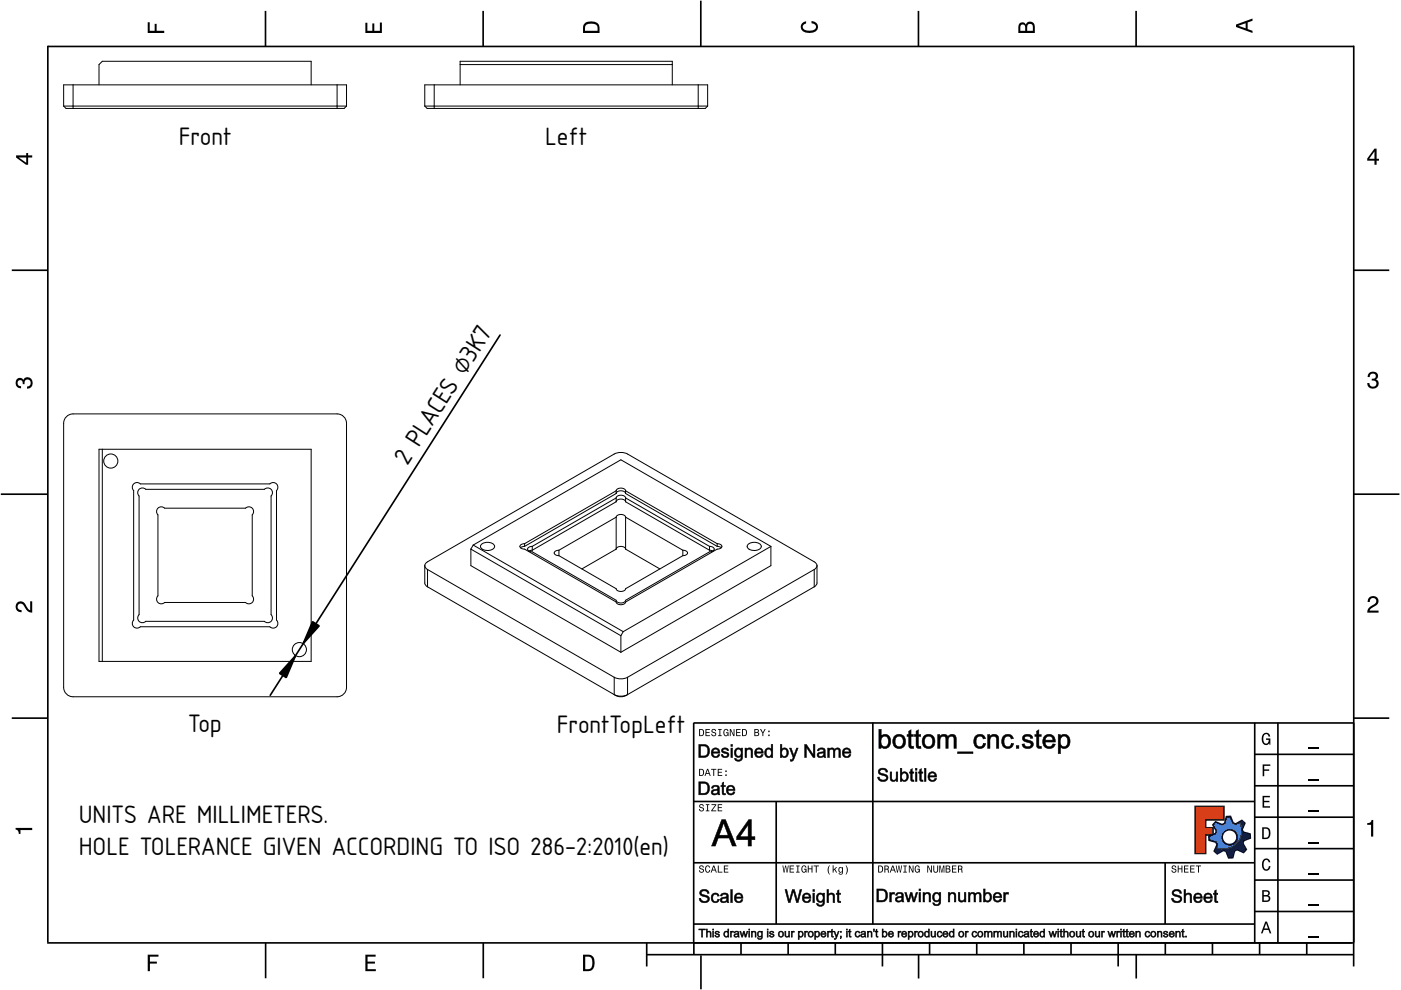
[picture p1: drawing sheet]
<svg xmlns="http://www.w3.org/2000/svg" width="297mm" height="210mm" viewBox="0 0 297 210" stroke-linecap="round" stroke-linejoin="round" font-family="sans-serif">
<defs><g id="words">
<g font-size="5">
<text x="37.9" y="30.7">Front</text>
<text x="115.6" y="30.7">Left</text>
<text x="86.4" y="98.8" transform="rotate(-57 86.4 98.8)">2 PLACES ⌀3K7</text>
<text x="39.9" y="155.2">Top</text>
<text x="118.1" y="155.3">FrontTopLeft</text>
<text x="16.7" y="174.6">UNITS ARE MILLIMETERS.</text>
<text x="16.7" y="181.2">HOLE TOLERANCE GIVEN ACCORDING TO ISO 286-2:2010(en)</text>
</g>
</g></defs>
<g fill="none" stroke="#000" stroke-width=".35">
<path d="M10.1 9.7v190.1M10.1 9.9h277M56.3 2.3v7.5M102.4 2.3v7.5M148.6 .1v9.8M194.7 2.3v7.5M240.9 2.3v7.5M287 9.7v195.2M2.5 57.3h7.5M287.1 57.3h7.4M.2 104.8h10M287 104.8h9.7"/>
<path d="M2.5 152.3h7.5M147 153.3h140.1M147.1 153.3v49.1M185.1 153.2v42.8M266 159.9h21M266 153.3v46.7M270.9 153.3v46.7M287.1 152.3h7.4M147 169.9h119M164.6 169.9v26M266 179.9h21M266 173.3h21"/>
<path d="M266 166.6h21M10 199.9h277.1M56.3 199.9v7.5M102.5 199.9v7.5M137.1 199.9v5M147 195.9h119M147 182.9h119M157.1 199.9v2.5M167.1 199.9v2.5M177.1 199.9v2.5M187.1 199.9v5M197.1 199.9v2.5"/>
<path d="M207.1 199.9v2.5M217.1 199.9v2.5M227.1 199.9v2.5M237.1 199.9v5M247 182.9v13M247.1 199.9v2.5M257.1 199.9v2.5M266 193.3h21M266 186.6h21M267.1 199.9v2.5M277.1 199.9v2.5M137.1 202.4h150"/>
<path d="M148.6 202.6v7.2M194.8 202.4v5.1M240.9 202.4v5.1"/>
</g>
<g fill="#000">
<path d="M31.3 4.7h.4v1.8h1.1v-1.4h.4v1.4h1.6v.5h-3.5z" fill-rule="evenodd"/>
<path d="M77.5 4.8h.4v1.7h1v-1.5h.5v1.5h1.1v-1.7h.5v2.2h-3.5z" fill-rule="evenodd"/>
<path d="M124.1 4.9a2.19 2.19 0 0 0-.5 2.1h3.5v-1.2a1.42 1.42 0 0 0-1.7-1.3zM124.3 5.2a2.14 2.14 0 0 1 2.3 .3l.1 1h-2.7l.1-1z" fill-rule="evenodd"/>
<path d="M170.1 4.9l.8-.4v.5a.7 .7 0 0 0-.7 .5 .7 .7 0 0 0 .3 .8 1.69 1.69 0 0 0 2.5-.6 .9 .9 0 0 0-.9-.8v-.5a1.24 1.24 0 0 1 1.3 1.1 1.24 1.24 0 0 1-1 1.4 2.22 2.22 0 0 1-2.5-.7l-.1-.5z" fill-rule="evenodd"/>
<path d="M216.1 5l-.2 .8v1.2h3.5v-1.3a.98 .98 0 0 0-.7-1.1 .98 .98 0 0 0-1.2 .6 .84 .84 0 0 0-1.4-.2zM216.4 5.3a.54 .54 0 0 1 .7-.1 .54 .54 0 0 1 .3 .6v.7h-1.1zM217.9 5.2a.62 .62 0 0 1 .7-.1 .62 .62 0 0 1 .4 .6v.8h-1.2z" fill-rule="evenodd"/>
<path d="M262.1 5.2v.5l3.5 1.3v-.5l-1.1-.3v-1.4l1.1-.4v-.5zM262.6 5.5l1.5-.6v1.1z" fill-rule="evenodd"/>
<path d="M3.4 32.9v.5l2.1 1.5h.5v-1.5h.8v-.5h-.8v-.5h-.4v.5zM4 33.4h1.6v1.1z" fill-rule="evenodd"/>
<path d="M291.4 31.5l-1.5 2.1v.5h1.5v.8h.5v-.8h.5v-.4h-.5v-2.2zM291.4 32.1v1.6h-1.1z" fill-rule="evenodd"/>
<path d="M3.6 80.4a.86 .86 0 0 1 1.4 .1 1.06 1.06 0 0 1 1.2-.5 1.06 1.06 0 0 1 .7 1.2 1.1 1.1 0 0 1-1.2 1.2v-.4a.71 .71 0 0 0 .8-1 .71 .71 0 0 0-1.3-.1v.6h-.4a.61 .61 0 0 0-.3-.8 .61 .61 0 0 0-.8 .2 .61 .61 0 0 0 .2 .8l.6 .2v.4a1.15 1.15 0 0 1-1.2-.6 1.15 1.15 0 0 1 .3-1.3z" fill-rule="evenodd"/>
<path d="M290.3 79.1a1.08 1.08 0 0 1 1.3-.2 1.08 1.08 0 0 1 .5 1.3l-.4 .2a1.06 1.06 0 0 1 .6 1.3 1.06 1.06 0 0 1-1.2 .7 1.1 1.1 0 0 1-1.2-1.2h.4a.71 .71 0 0 0 1 .8 .71 .71 0 0 0 .1-1.3h-.6v-.4a.61 .61 0 0 0 .8-.3 .61 .61 0 0 0-.2-.8 .61 .61 0 0 0-.8 .2l-.2 .5h-.4z" fill-rule="evenodd"/>
<path d="M3.6 127.8a1.22 1.22 0 0 1 2 .7l.4 .6 .4 .3v-1.9h.4v2.4a1.8 1.8 0 0 1-1.7-1.4 .71 .71 0 0 0-.9-.5 .71 .71 0 0 0-.5 .8 .71 .71 0 0 0 .9 .6v.4a1.18 1.18 0 0 1-1.2-.6 1.18 1.18 0 0 1 .2-1.4z" fill-rule="evenodd"/>
<path d="M290.3 126.7a1.18 1.18 0 0 1 1.9 .3 1.18 1.18 0 0 1-1 1.7l-.5 .3-.3 .5h1.9v.4h-2.4a1.8 1.8 0 0 1 1.4-1.7 .71 .71 0 0 0 .5-.9 .71 .71 0 0 0-.9-.5 .71 .71 0 0 0-.5 .8h-.4z" fill-rule="evenodd"/>
<path d="M148.2 154.6v1.5h.5a.77 .77 0 0 0 .6-.8 .77 .77 0 0 0-.6-.7zM148.4 154.8a.58 .58 0 0 1 .7 .5 .58 .58 0 0 1-.7 .6zM149.6 154.6v1.5h.9v-.2h-.7v-.5h.6v-.2h-.6v-.4h.7v-.2zM151 154.7a.53 .53 0 0 0 0 .6 .53 .53 0 0 0 .6 .2 .32 .32 0 0 1-.3 .5 .32 .32 0 0 1-.3-.4h-.2a.5 .5 0 0 0 .7 .5 .5 .5 0 0 0 .1-.8l-.4-.1a.28 .28 0 0 1-.1-.4 .28 .28 0 0 1 .4-.1 .28 .28 0 0 1 .1 .3h.2a.51 .51 0 0 0-.3-.4 .51 .51 0 0 0-.5 .1zM152.3 154.6v.2h.2v1.1h-.2v.2h.7v-.2h-.3v-1.1h.3v-.2zM153.5 154.7a.81 .81 0 0 0 .5 1.4l.3-.2 .2 .2v-.8h-.6v.1h.4l-.2 .5a.6 .6 0 0 1-.5-.6 .6 .6 0 0 1 .4-.6l.2 .3h.2l-.1-.3a.53 .53 0 0 0-.8 0zM154.7 154.6v1.5h.2v-1.3l.6 1.3h.2v-1.5h-.2v1.2l-.5-1.2zM156.1 154.6v1.5h.9v-.2h-.7v-.5h.6v-.2h-.6v-.4h.7v-.2zM157.3 154.6v1.5h.5a.77 .77 0 0 0 .6-.8 .77 .77 0 0 0-.6-.7zM157.5 154.8a.58 .58 0 0 1 .7 .5 .58 .58 0 0 1-.7 .6zM159.9 154.6v1.5h.6a.42 .42 0 0 0 .5-.3 .42 .42 0 0 0-.3-.5l.2-.2-.1-.4zM160.1 154.8h.3a.23 .23 0 0 1 .3 .2 .23 .23 0 0 1-.3 .2h-.3zM160.1 155.4h.4a.26 .26 0 0 1 .3 .2 .26 .26 0 0 1-.3 .3h-.4zM161.1 154.6l.5 .9v.6h.2v-.6l.5-.9h-.2l-.4 .7-.3-.7zM162.9 155.8v.3h.3v-.3zM162.9 154.9v.3h.3v-.3z" fill-rule="evenodd"/>
<path d="M267.8 155.7a.85 .85 0 0 1 .9-.3 .85 .85 0 0 1 .6 .8h-.3l-.1-.3a.49 .49 0 0 0-.4-.3 .49 .49 0 0 0-.5 .3 1.2 1.2 0 0 0 .4 1.8 .66 .66 0 0 0 .6-.8h-.6v-.3h.9v1.3h-.1l-.1-.3-.3 .3a.85 .85 0 0 1-1.2-.7v-1.1z" fill-rule="evenodd"/>
<path d="M3.3 175.5h3.5v.5h-2.5v.8h-.3a.77 .77 0 0 0-.7-.9z" fill-rule="evenodd"/>
<path d="M148.4 170.6a.53 .53 0 0 0 0 .6 .53 .53 0 0 0 .6 .2 .32 .32 0 0 1-.3 .5 .32 .32 0 0 1-.3-.4h-.2a.5 .5 0 0 0 .7 .6 .5 .5 0 0 0 .1-.9l-.4-.1a.28 .28 0 0 1-.1-.4 .28 .28 0 0 1 .4-.1 .28 .28 0 0 1 .1 .4h.2a.51 .51 0 0 0-.3-.5 .51 .51 0 0 0-.5 .1zM149.7 170.5v.2h.2v1.1h-.2v.2h.7v-.2h-.3v-1.1h.3v-.2zM150.8 170.5v.2h.8l-.8 1.3h1.1v-.2h-.9l.9-1.3zM152.2 170.5v1.5h.9v-.2h-.7v-.5h.6v-.2h-.6v-.4h.7v-.2z" fill-rule="evenodd"/>
<path d="M148.2 163v1.5h.5a.77 .77 0 0 0 .6-.7 .77 .77 0 0 0-.6-.8zM148.4 163.2a.57 .57 0 0 1 .7 .6 .57 .57 0 0 1-.7 .5zM149.9 163l-.5 1.5h.2l.1-.4h.6l.2 .4h.2l-.6-1.5zM150 163.2l.3 .7h-.5zM150.8 163v.2h.4v1.3h.2v-1.3h.5v-.2zM152.2 163v1.5h.9v-.2h-.7v-.5h.6v-.2h-.6v-.4h.7v-.2zM153.8 164.2v.3h.3v-.3zM153.8 163.4v.3h.3v-.3z" fill-rule="evenodd"/>
<path d="M253.4 171h6.1v2.8h-3.9v1.7h1.6v1.5h-1.6v4h-2.2z" fill-rule="evenodd"/>
<path d="M257.7 174.3l-.5 .6 .7 1.3-.2 .6-1.4 .5v.9l1.5 .4 .3 .5-.7 1.4 .7 .5 1.3-.7 .6 .2 .5 1.4 .9-.1 .3-1.4 .6-.3 1.4 .6 .5-.6-.7-1.3 .2-.6 1.4-.5-.1-.9-1.4-.4-.3-.5 .6-1.4-.6-.6-1.3 .8-.6-.2-.5-1.4h-.9l-.4 1.5-.5 .2zM259.1 177.5a1.6 1.6 0 0 1 3.2 0 1.6 1.6 0 0 1-3.2 0z" fill-rule="evenodd"/>
<path d="M267.7 168.7h1.5v.3h-1.2v.8h1.1v.3h-1.1v.8h1.3v.3h-1.6z" fill-rule="evenodd"/>
<path d="M267.7 162.1h1.6v.3h-1.3v.7h1.1v.3h-1.1v1.2h-.3z" fill-rule="evenodd"/>
<path d="M267.6 175.4v2.5h.8a1.37 1.37 0 0 0 .7-2.2 1.56 1.56 0 0 0-1.5-.3zM267.9 175.7a.98 .98 0 0 1 1.2 .7 .98 .98 0 0 1-.7 1.2h-.5z" fill-rule="evenodd"/>
<path d="M289.9 174.5a.77 .77 0 0 0 .9-.6h.4v3.5h-.5v-2.5h-.8z" fill-rule="evenodd"/>
<path d="M148.4 183.6a.53 .53 0 0 0 0 .6 .53 .53 0 0 0 .6 .2 .32 .32 0 0 1-.3 .5 .32 .32 0 0 1-.3-.4h-.2a.5 .5 0 0 0 .7 .6 .5 .5 0 0 0 .1-.9l-.4-.1a.28 .28 0 0 1-.1-.4 .28 .28 0 0 1 .4-.1 .28 .28 0 0 1 .1 .4h.2a.51 .51 0 0 0-.3-.5 .51 .51 0 0 0-.5 .1zM149.6 183.7l-.1 .2a.67 .67 0 0 0 .1 .9 .67 .67 0 0 0 .8 .1l.2-.4h-.2l-.2 .3a.6 .6 0 0 1-.5-.5 .6 .6 0 0 1 .4-.6l.3 .3h.2l-.2-.4a.5 .5 0 0 0-.8 .1zM151.2 183.5l-.5 1.5h.2l.1-.4h.6l.2 .4h.2l-.6-1.5zM151.3 183.7l.3 .7h-.5zM152.2 183.5v1.5h1v-.2h-.8v-1.3zM153.5 183.5v1.5h.9v-.2h-.7v-.5h.6v-.2h-.6v-.4h.7v-.2z" fill-rule="evenodd"/>
<path d="M165.9 183.5l.3 1.5h.1l.3-1.3 .2 1.3h.2l.2-1.5h-.1l-.2 1.3-.2-1.3h-.2l-.2 1.3-.2-1.3zM167.4 183.5v1.5h1v-.2h-.8v-.5h.7v-.2h-.7v-.4h.7v-.2zM168.8 183.5v.2h.3v1.1h-.3v.2h.7v-.2h-.2v-1.1h.2v-.2zM170.1 183.7a.82 .82 0 0 0 .5 1.3l.3-.2 .1 .2v-.8h-.5v.2h.3l-.2 .4a.6 .6 0 0 1-.5-.5 .6 .6 0 0 1 .5-.6l.2 .3h.2l-.2-.4a.53 .53 0 0 0-.7 .1zM171.3 183.5v1.5h.2v-.7h.6v.7h.2v-1.5h-.2v.6h-.6v-.6zM172.5 183.5v.2h.5v1.3h.2v-1.3h.4v-.2zM175.8 183.5a1.35 1.35 0 0 0 .2 1.9 1.84 1.84 0 0 1 0-1.9zM176.5 183.5v1.5h.2v-.4l.2-.2 .4 .6h.2l-.4-.7 .4-.5h-.2l-.6 .6v-.9zM177.9 184a.59 .59 0 0 0-.2 .7 .59 .59 0 0 0 .7 .3l.1-.2a.31 .31 0 0 1-.1 .5 .31 .31 0 0 1-.4-.2h-.2a.47 .47 0 0 0 .5 .4 .47 .47 0 0 0 .4-.5v-1.2h-.2v.2l-.3-.2zM178 184.1l.1-.1a.42 .42 0 0 1 .4 .4 .42 .42 0 0 1-.4 .5l-.1-.3zM179.3 183.5a1.85 1.85 0 0 1 0 1.9 1.22 1.22 0 0 0 0-1.9z" fill-rule="evenodd"/>
<path d="M186.2 183.5v1.5h.5a.77 .77 0 0 0 .6-.7 .77 .77 0 0 0-.6-.8zM186.4 183.7a.58 .58 0 0 1 .6 .6 .58 .58 0 0 1-.6 .5zM187.5 183.5v1.5h.2v-.6a.45 .45 0 0 1 .5 .1 .45 .45 0 0 1 .1 .5h.2l-.2-.7a.42 .42 0 0 0 .1-.5 .42 .42 0 0 0-.4-.3zM187.7 183.7h.2a.26 .26 0 0 1 .4 .3 .26 .26 0 0 1-.4 .2h-.2zM189.2 183.5l-.6 1.5h.2l.2-.4h.6l.1 .4h.2l-.5-1.5zM189.3 183.7l.2 .7h-.4zM189.9 183.5l.3 1.5h.2l.2-1.3 .2 1.3h.2l.3-1.5h-.2l-.2 1.3-.2-1.3h-.2l-.2 1.3-.2-1.3zM191.5 183.5v.2h.3v1.1h-.3v.2h.8v-.2h-.3v-1.1h.3v-.2zM192.7 183.5v1.5h.2v-1.2l.5 1.2h.3v-1.5h-.2v1.2l-.6-1.2zM194.1 183.7a.81 .81 0 0 0 .5 1.3l.3-.2 .1 .2v-.8h-.5v.2h.3l-.2 .4a.6 .6 0 0 1-.5-.5 .6 .6 0 0 1 .5-.6l.2 .3h.2l-.2-.4a.53 .53 0 0 0-.7 .1zM196.6 183.5v1.5h.2v-1.2l.6 1.2h.2v-1.5h-.2v1.2l-.6-1.2zM197.9 183.5v.9a.52 .52 0 0 0 .5 .6 .52 .52 0 0 0 .5-.6v-.9h-.2v.9a.33 .33 0 0 1-.3 .5 .33 .33 0 0 1-.3-.5v-.9zM199.2 183.5v1.5h.1v-1.4l.3 1.4h.2l.3-1.4v1.4h.1v-1.5h-.2l-.3 1.3-.3-1.3zM200.5 183.5v1.5h.6a.42 .42 0 0 0 .4-.3 .42 .42 0 0 0-.2-.5l.2-.2-.1-.4zM200.7 183.7h.3a.23 .23 0 0 1 .3 .2 .23 .23 0 0 1-.3 .2h-.3zM200.7 184.3h.3a.26 .26 0 0 1 .3 .3 .26 .26 0 0 1-.3 .2h-.3zM201.8 183.5v1.5h1v-.2h-.8v-.5h.7v-.2h-.7v-.4h.8v-.2zM203.1 183.5v1.5h.2v-.6a.45 .45 0 0 1 .5 .1 .45 .45 0 0 1 .1 .5h.2l-.2-.7a.42 .42 0 0 0 .1-.5 .42 .42 0 0 0-.4-.3zM203.3 183.7h.3a.26 .26 0 0 1 .3 .3 .26 .26 0 0 1-.4 .2h-.2z" fill-rule="evenodd"/>
<path d="M248.5 183.6a.53 .53 0 0 0 0 .6 .53 .53 0 0 0 .6 .2 .32 .32 0 0 1-.2 .5 .32 .32 0 0 1-.3-.4h-.2a.5 .5 0 0 0 .6 .6 .5 .5 0 0 0 .2-.9l-.4-.1a.28 .28 0 0 1-.1-.4 .28 .28 0 0 1 .3-.1 .28 .28 0 0 1 .2 .4h.2a.51 .51 0 0 0-.3-.5 .51 .51 0 0 0-.6 .1zM249.7 183.5v1.5h.2v-.7h.6v.7h.2v-1.5h-.2v.6h-.6v-.6zM251 183.5v1.5h1v-.2h-.8v-.5h.7v-.2h-.7v-.4h.8v-.2zM252.3 183.5v1.5h1v-.2h-.8v-.5h.7v-.2h-.7v-.4h.8v-.2zM253.5 183.5v.2h.5v1.3h.2v-1.3h.5v-.2z" fill-rule="evenodd"/>
<path d="M268.3 195.4l-1 2.5h.4l.2-.7h1l.3 .7h.3l-.9-2.5zM268.4 195.8l.4 1.1h-.7z" fill-rule="evenodd"/>
<path d="M267.6 188.7v2.5h1a.7 .7 0 0 0 .7-.5 .7 .7 0 0 0-.4-.8 .61 .61 0 0 0 .3-.8 .61 .61 0 0 0-.7-.4zM267.9 189h.6a.38 .38 0 0 1 .4 .4 .38 .38 0 0 1-.5 .4h-.5zM267.9 190.1h.6a.44 .44 0 0 1 .5 .4 .44 .44 0 0 1-.5 .4h-.6z" fill-rule="evenodd"/>
<path d="M267.8 182.3a.85 .85 0 0 1 .9-.3 .85 .85 0 0 1 .6 .8h-.3l-.1-.2a.47 .47 0 0 0-.4-.3 .47 .47 0 0 0-.4 .3 1.21 1.21 0 0 0 .4 1.7 .64 .64 0 0 0 .5-.7h.4a.89 .89 0 0 1-.8 1 .89 .89 0 0 1-1-.7v-1.1z" fill-rule="evenodd"/>
<path d="M31.3 202.4h2.3v.4h-1.8v1.1h1.5v.4h-1.5v1.6h-.5z" fill-rule="evenodd"/>
<path d="M77.5 202.4h2.1v.4h-1.7v1.1h1.6v.4h-1.6v1.2h1.8v.4h-2.2z" fill-rule="evenodd"/>
<path d="M123.6 202.4v3.5h1.2a1.42 1.42 0 0 0 1.3-1.7 1.38 1.38 0 0 0-1.3-1.8zM124.1 202.8l1 .1a1.89 1.89 0 0 1 0 2.5l-1 .1z" fill-rule="evenodd"/>
</g>
<path d="M277.3 158.6h2.2M277.3 178.6h2.2M277.3 172h2.2M277.3 165.3h2.2M277.3 198.6h2.2M277.3 192h2.2M277.3 185.3h2.2" fill="none" stroke="#000" stroke-width=".25"/>
<g fill="#000">
<path d="M186.3 154.6h.5v1.5a1.26 1.26 0 0 1 1.6-.1 1.26 1.26 0 0 1 .4 1.5 1.16 1.16 0 0 1-.7 1.1 1.16 1.16 0 0 1-1.3-.3v.4h-.5zM187 156.4a1.12 1.12 0 0 0-.2 1.2 1.12 1.12 0 0 0 1 .7 1.23 1.23 0 0 0 .6-1.2 1.23 1.23 0 0 0-.8-1zM189.7 156a1.47 1.47 0 0 1 2.3 1 1.47 1.47 0 0 1-1.9 1.6 1.68 1.68 0 0 1-.4-2.6zM190 156.4a1.11 1.11 0 0 0-.2 1.2 1.11 1.11 0 0 0 1.1 .7 1.13 1.13 0 0 0 .6-1.3 1.13 1.13 0 0 0-1.1-.9zM192.7 155l.5-.3v1h.5v.4h-.5v1.7a.33 .33 0 0 0 .1 .4 .33 .33 0 0 0 .4 0v.5a.73 .73 0 0 1-.8-.1 .73 .73 0 0 1-.2-.8v-1.7h-.4v-.4h.4zM194.2 155l.5-.3v1h.5v.4h-.5v1.7a.33 .33 0 0 0 .1 .4 .33 .33 0 0 0 .4 0l.1 .5a.73 .73 0 0 1-.8-.1 .73 .73 0 0 1-.3-.8v-1.7h-.3v-.4h.3zM196 156a1.47 1.47 0 0 1 2.2 1 1.47 1.47 0 0 1-1.9 1.6 1.68 1.68 0 0 1-.3-2.6zM196.3 156.4a1.11 1.11 0 0 0-.3 1.2 1.11 1.11 0 0 0 1.1 .7 1.13 1.13 0 0 0 .6-1.3 1.13 1.13 0 0 0-1.1-.9zM198.8 155.7h.4v.5a.98 .98 0 0 1 1.8 0 .95 .95 0 0 1 1-.5 .95 .95 0 0 1 .7 1v2h-.4v-1.9a.64 .64 0 0 0-.7-.7 .64 .64 0 0 0-.6 .9v1.7h-.5v-1.9a.63 .63 0 0 0-.7-.7 .63 .63 0 0 0-.5 .8v1.8h-.5zM203 159.4h3.3v.4h-3.3zM206.9 156a1.24 1.24 0 0 1 2 .6l-.4 .1a.8 .8 0 0 0-1.1-.6 .8 .8 0 0 0-.4 1.1 .81 .81 0 0 0 .5 1.1 .81 .81 0 0 0 1-.7l.5 .1a1.32 1.32 0 0 1-1.7 1 1.32 1.32 0 0 1-.8-1.8zM209.4 155.7h.4v.5a1.04 1.04 0 0 1 1.3-.5 1.04 1.04 0 0 1 .7 1.2v1.8h-.5v-1.8a.72 .72 0 0 0-.8-.8 .72 .72 0 0 0-.6 1v1.6h-.5zM212.8 156a1.24 1.24 0 0 1 2.1 .6l-.5 .1a.8 .8 0 0 0-1.1-.6 .8 .8 0 0 0-.4 1.1 .81 .81 0 0 0 .5 1.1 .81 .81 0 0 0 1-.7l.5 .1a1.32 1.32 0 0 1-1.7 1 1.32 1.32 0 0 1-.8-1.8zM215.5 158.1h.5v.6h-.5zM217 156a1.22 1.22 0 0 1 2 .5l-.5 .1a.65 .65 0 0 0-.6-.5 .65 .65 0 0 0-.6 .5l.3 .2a1.42 1.42 0 0 1 1.5 1 1.24 1.24 0 0 1-1.2 1 1.24 1.24 0 0 1-1.2-1l.5-.1a.7 .7 0 0 0 .7 .6 .7 .7 0 0 0 .7-.6l-.3-.2a1.66 1.66 0 0 1-1.5-1zM219.8 155l.5-.3v1h.5v.4h-.5v1.7a.33 .33 0 0 0 .1 .4 .33 .33 0 0 0 .4 0v.5a.73 .73 0 0 1-.8-.1 .73 .73 0 0 1-.2-.8v-1.7h-.4v-.4h.4zM221.5 156.1a1.36 1.36 0 0 1 1.6-.3 1.36 1.36 0 0 1 .7 1.5h-2.2a.85 .85 0 0 0 .6 1 .85 .85 0 0 0 1-.6l.5 .1a1.42 1.42 0 0 1-1.9 .8 1.42 1.42 0 0 1-.6-2zM221.9 156.3l-.3 .6h1.6a.8 .8 0 0 0-.4-.7 .8 .8 0 0 0-.9 .1zM224.4 155.7h.4v.4a1.19 1.19 0 0 1 1.5-.3 1.19 1.19 0 0 1 .6 1.4 1.22 1.22 0 0 1-.6 1.3 1.22 1.22 0 0 1-1.5-.1v1.4h-.4zM225 156.4a1.23 1.23 0 0 0 .6 1.9 1.2 1.2 0 0 0 .8-1.1 1.2 1.2 0 0 0-.8-1.1z"/>
<path d="M186.3 154.6h.6l-.1 1.5a1.13 1.13 0 0 1 1.2-.4 1.13 1.13 0 0 1 .8 .9 1.48 1.48 0 0 1-.1 1.6 1.48 1.48 0 0 1-1.6 .5l-.3-.4 .1 .4h-.6zM186.3 154.6v4.1h.5l-.1-.6a1.19 1.19 0 0 0 1.6 .4 1.19 1.19 0 0 0 .5-1.5 1.11 1.11 0 0 0-.7-1.2 1.11 1.11 0 0 0-1.3 .4v-1.6zM187.1 156.4l-.2 .5v1a.79 .79 0 0 0 1 .3 .79 .79 0 0 0 .4-1 .75 .75 0 0 0-.3-.9 .75 .75 0 0 0-.9 .1zM187 156.3a.85 .85 0 0 1 1.1-.1 .85 .85 0 0 1 .3 1 .89 .89 0 0 1-.8 1.2 .89 .89 0 0 1-.9-1.2zM189.7 156a1.53 1.53 0 0 1 2.4 1 1.53 1.53 0 0 1-2 1.7 1.74 1.74 0 0 1-.4-2.7zM189.7 156a1.51 1.51 0 0 0-.3 1.8 1.51 1.51 0 0 0 1.7 .8 1.47 1.47 0 0 0 .7-2.1 1.47 1.47 0 0 0-2.1-.5zM190.1 156.4a1.06 1.06 0 0 0-.3 1.2 1.06 1.06 0 0 0 1.1 .6 1.08 1.08 0 0 0 .6-1.2 1.08 1.08 0 0 0-1.1-.8zM190 156.3a.99 .99 0 0 1 1.3 0 .99 .99 0 0 1 .2 1.2 .92 .92 0 0 1-1.1 .9 .92 .92 0 0 1-.7-1.2zM192.6 155l.6-.4v1.1h.5v.5h-.5v1.9l.5 .1 .1 .5a.8 .8 0 0 1-.9-.1 .8 .8 0 0 1-.3-.8l.1-1.7-.4 .1v-.5h.4zM192.7 155v.8l-.4-.1v.4h.4v1.7a.67 .67 0 0 0 .2 .8 .67 .67 0 0 0 .8 0v-.4a.35 .35 0 0 1-.5 0 .35 .35 0 0 1-.1-.4v-1.7h.6v-.4l-.6 .1 .1-1.1zM194.2 155l.6-.4-.1 1.1h.6v.5h-.6l.1 1.9 .5 .1v.5a.8 .8 0 0 1-.8-.1 .8 .8 0 0 1-.3-.8v-1.7l-.4 .1v-.5h.4zM194.2 155l.1 .8-.4-.1v.4h.4v1.7a.67 .67 0 0 0 .2 .8 .67 .67 0 0 0 .8 0l-.1-.4a.35 .35 0 0 1-.4 0 .35 .35 0 0 1-.1-.4v-1.7h.5v-.4l-.5 .1v-1.1zM195.9 156a1.53 1.53 0 0 1 2.4 1 1.53 1.53 0 0 1-2 1.7 1.74 1.74 0 0 1-.4-2.7zM196 156a1.51 1.51 0 0 0-.4 1.8 1.51 1.51 0 0 0 1.7 .8 1.47 1.47 0 0 0 .8-2.1 1.47 1.47 0 0 0-2.1-.5zM196.3 156.4a1.06 1.06 0 0 0-.2 1.2 1.06 1.06 0 0 0 1 .6 1.08 1.08 0 0 0 .6-1.2 1.08 1.08 0 0 0-1-.8zM196.2 156.3a.99 .99 0 0 1 1.3 0 .99 .99 0 0 1 .3 1.2 .92 .92 0 0 1-1.1 .9 .92 .92 0 0 1-.7-1.2zM198.8 155.7h.5l-.1 .5a.98 .98 0 0 1 .9-.6 .98 .98 0 0 1 .9 .6 .97 .97 0 0 1 1.1-.5 .97 .97 0 0 1 .7 1v2h-.6v-1.9a.59 .59 0 0 0-.7-.6 .59 .59 0 0 0-.4 .8v1.7h-.6v-1.9a.57 .57 0 0 0-.7-.6 .57 .57 0 0 0-.4 .7v1.8h-.6zM198.8 155.7v3h.5l-.1-1.6a.73 .73 0 0 1 .4-.9 .73 .73 0 0 1 1 .4l-.1 2.1h.5v-1.7a.69 .69 0 0 1 .6-.9 .69 .69 0 0 1 .7 .7v1.9h.4v-2a.9 .9 0 0 0-.7-1 .9 .9 0 0 0-1.1 .6 .94 .94 0 0 0-.8-.6 .94 .94 0 0 0-.9 .6v-.6zM203 159.4h3.3v.4h-3.3zM203 159.4v.4h3.3v-.4zM206.8 156a1.21 1.21 0 0 1 1.3-.4 1.21 1.21 0 0 1 .8 1.1h-.4a.77 .77 0 0 0-1-.5 .77 .77 0 0 0-.5 1 .75 .75 0 0 0 .5 1 .75 .75 0 0 0 .9-.7l.6 .1a1.31 1.31 0 0 1-1.5 1.2 1.31 1.31 0 0 1-1.1-1.6l.2-.8zM206.9 156a1.47 1.47 0 0 0-.3 1.9 1.47 1.47 0 0 0 1.7 .6l.7-.8-.5-.1a.79 .79 0 0 1-.8 .8 .79 .79 0 0 1-.8-.8 1.02 1.02 0 0 1 .1-1.2 1.02 1.02 0 0 1 1.1-.3l.4 .6 .4-.1a1.22 1.22 0 0 0-2-.6zM209.3 155.7h.6l-.1 .5a1.06 1.06 0 0 1 1.3-.5 1.06 1.06 0 0 1 .7 1.2v1.8h-.6v-1.8a.66 .66 0 0 0-.7-.7 .66 .66 0 0 0-.6 .9v1.6h-.6zM209.4 155.7v3h.5l-.1-1.6a.77 .77 0 0 1 .7-1 .77 .77 0 0 1 .8 .8v1.8h.5l-.1-2.3a1.06 1.06 0 0 0-.9-.7 1.06 1.06 0 0 0-1 .6v-.6zM212.8 156a1.21 1.21 0 0 1 1.2-.4 1.21 1.21 0 0 1 .9 1.1h-.5a.77 .77 0 0 0-1-.5 .77 .77 0 0 0-.5 1 .75 .75 0 0 0 .5 1 .75 .75 0 0 0 1-.7l.5 .1a1.31 1.31 0 0 1-1.5 1.2 1.31 1.31 0 0 1-1.1-1.6l.2-.8zM212.8 156a1.47 1.47 0 0 0-.3 1.9 1.47 1.47 0 0 0 1.7 .6l.7-.8-.5-.1a.79 .79 0 0 1-.8 .8 .79 .79 0 0 1-.8-.8 1.02 1.02 0 0 1 .2-1.2 1.02 1.02 0 0 1 1-.3l.4 .6 .5-.1a1.22 1.22 0 0 0-2.1-.6zM215.4 158h.7v.7h-.7zM215.5 158.1v.6h.5v-.6zM216.9 156l.2-.1a1.21 1.21 0 0 1 1.9 .6l-.5 .1a.64 .64 0 0 0-.6-.5 .64 .64 0 0 0-.6 .4l.2 .3 .4 .1a.98 .98 0 0 1 1.3 .9 .98 .98 0 0 1-1.3 1 1.03 1.03 0 0 1-1.2-1.1h.5a.76 .76 0 0 0 .5 .6 .76 .76 0 0 0 .8-.3l-.1-.4-.2-.1a1.46 1.46 0 0 1-1.5-.8zM217 156a.76 .76 0 0 0-.1 .9 .76 .76 0 0 0 .7 .4l.3 .1a.51 .51 0 0 1 .7 .5 .51 .51 0 0 1-.7 .5l-.5-.2-.2-.5-.5 .1a1.23 1.23 0 0 0 1.2 .9 1.23 1.23 0 0 0 1.1-.9 1.58 1.58 0 0 0-1.4-1l-.3-.1a.64 .64 0 0 1 .4-.7 .64 .64 0 0 1 .7 .3l.1 .3 .5-.1a1.23 1.23 0 0 0-2-.5zM219.7 155l.6-.4v1.1h.5v.5h-.5v1.9l.5 .1 .1 .5a.8 .8 0 0 1-.9-.1 .8 .8 0 0 1-.3-.8l.1-1.7-.4 .1v-.5h.4zM219.8 155v.8l-.4-.1v.4h.4v1.7a.67 .67 0 0 0 .2 .8 .67 .67 0 0 0 .8 0v-.4a.35 .35 0 0 1-.5 0 .35 .35 0 0 1-.1-.4v-1.7h.6v-.4l-.6 .1 .1-1.1zM221.4 156.1a1.38 1.38 0 0 1 1.7-.3 1.38 1.38 0 0 1 .7 1.6l-2.2-.1a.82 .82 0 0 0 .7 .9 .82 .82 0 0 0 .9-.5h.5a1.19 1.19 0 0 1-1.6 1.1 1.64 1.64 0 0 1-.7-2.7zM221.5 156.1a1.46 1.46 0 0 0-.2 2 1.46 1.46 0 0 0 2 .3l.4-.6-.5-.1a.85 .85 0 0 1-1 .6 .85 .85 0 0 1-.6-1h2.1a1.3 1.3 0 0 0-.6-1.4 1.3 1.3 0 0 0-1.6 .2zM221.9 156.4l-.3 .5h1.6a.75 .75 0 0 0-.5-.7 .75 .75 0 0 0-.8 .2zM221.8 156.3l.6-.3 .5 .2 .3 .3 .1 .5h-1.7zM224.3 155.7h.6l-.1 .4a1.16 1.16 0 0 1 1.4-.4 1.16 1.16 0 0 1 .7 1.2 1.33 1.33 0 0 1-.5 1.6 1.33 1.33 0 0 1-1.6-.1l.1 1.4h-.6zM224.4 155.7v4.1h.4v-1.6a1.16 1.16 0 0 0 1.4 .3 1.16 1.16 0 0 0 .6-1.3 1.14 1.14 0 0 0-.6-1.4 1.14 1.14 0 0 0-1.4 .5v-.6zM225.1 156.4a1.18 1.18 0 0 0 .5 1.9 1.15 1.15 0 0 0 .7-1.1 1.15 1.15 0 0 0-.7-1.1zM225 156.3a.84 .84 0 0 1 1.1-.2 .84 .84 0 0 1 .3 1.1 .89 .89 0 0 1-.8 1.2 .89 .89 0 0 1-.9-1.2z"/>
<path d="M148.1 165.7l1.5 .1a1.17 1.17 0 0 1 .9 1.5 1.2 1.2 0 0 1-1.3 1.3h-1.1zM148.2 165.8v2.7h1a1.38 1.38 0 0 0 1.2-1 1.38 1.38 0 0 0-.4-1.5l-.5-.2zM148.5 166.1v2.1l.6-.1a1 1 0 0 0 .9-1 1 1 0 0 0-.9-1zM148.5 166l1.1 .1a.91 .91 0 0 1 .5 1.2 .86 .86 0 0 1-1 .9h-.6zM150.9 166.7a.89 .89 0 0 1 1-.3 .89 .89 0 0 1 .7 .8l.1 1.4h-.5v-.3a.72 .72 0 0 1-1.1 .3 .72 .72 0 0 1 0-1.2l1.1-.1-.1-.4a.62 .62 0 0 0-.9 .3l-.4-.1zM151 166.8l-.2 .3h.4a.55 .55 0 0 1 .3-.4 .55 .55 0 0 1 .6 .1l.1 .5-.9 .1a.57 .57 0 0 0-.4 .5 .57 .57 0 0 0 .2 .5l.5 .1 .6-.3 .1 .3h.3l-.1-.3v-1.3a.97 .97 0 0 0-1.5-.1zM151.3 167.8l-.1 .1a.44 .44 0 0 0 .4 .4 .44 .44 0 0 0 .5-.3l.1-.5zM151.2 167.7l1-.2a.57 .57 0 0 1-.3 .8 .57 .57 0 0 1-.8-.4zM153 166l.5-.3-.1 .8h.4v.3h-.4l.1 1.3 .3 .1 .1 .3a.54 .54 0 0 1-.6 0 .54 .54 0 0 1-.3-.6l.1-1.1h-.3v-.3h.3zM153.1 166l.1 .6-.4-.1v.3l.4-.1v1.2a.45 .45 0 0 0 .1 .5 .45 .45 0 0 0 .5 .1v-.2a.28 .28 0 0 1-.3-.1 .28 .28 0 0 1-.1-.2v-1.3l.4 .1v-.3l-.4 .1v-.8zM154.2 166.7a.96 .96 0 0 1 1.2-.2 .96 .96 0 0 1 .4 1.2l-1.4-.1a.55 .55 0 0 0 .4 .6 .55 .55 0 0 0 .7-.4l.3 .1a.9 .9 0 0 1-.6 .7 .9 .9 0 0 1-1-.3l-.3-.8zM154.3 166.8a.97 .97 0 0 0-.1 1.4 .97 .97 0 0 0 1.4 0l.2-.3h-.3a.59 .59 0 0 1-.8 .4 .59 .59 0 0 1-.4-.7h1.5a1.13 1.13 0 0 0-.9-1.1zM154.6 167l-.2 .3h1a.5 .5 0 0 0-.3-.4 .5 .5 0 0 0-.5 .1zM154.5 166.9l.4-.2 .4 .1 .2 .6h-1.2z"/>
<path d="M148.1 157.8l1.5 .1a1.17 1.17 0 0 1 .9 1.5 1.2 1.2 0 0 1-1.3 1.3h-1.1zM148.2 157.8v2.8l1-.1a1.38 1.38 0 0 0 1.2-.9 1.38 1.38 0 0 0-.4-1.5l-.5-.2zM148.5 158.2v2.1l.6-.1a1 1 0 0 0 .9-1 1 1 0 0 0-.9-1zM148.5 158.1l1.1 .1a.91 .91 0 0 1 .5 1.2 .86 .86 0 0 1-1 .9h-.6zM151 158.8a.96 .96 0 0 1 1.2-.2 .96 .96 0 0 1 .4 1.1h-1.4a.55 .55 0 0 0 .4 .6 .55 .55 0 0 0 .7-.4h.3a.9 .9 0 0 1-.6 .8 .9 .9 0 0 1-1-.3l-.3-.8zM151.1 158.9a.97 .97 0 0 0-.1 1.4 .97 .97 0 0 0 1.4 0l.2-.3h-.3a.59 .59 0 0 1-.8 .4 .59 .59 0 0 1-.4-.8l1.5 .1a1.13 1.13 0 0 0-.9-1.1zM151.4 159l-.2 .4h1a.5 .5 0 0 0-.3-.5 .5 .5 0 0 0-.5 .1zM151.3 159l.4-.2 .4 .1 .2 .6h-1.2zM153.1 158.8l.1-.1a.84 .84 0 0 1 1.3 .5h-.3a.41 .41 0 0 0-.4-.3 .41 .41 0 0 0-.4 .3l.4 .2a.68 .68 0 0 1 .8 .6 .68 .68 0 0 1-.8 .7 .7 .7 0 0 1-.9-.7l.3-.1a.5 .5 0 0 0 .4 .4 .5 .5 0 0 0 .6-.2l-.4-.3a.7 .7 0 0 1-.7-.3 .7 .7 0 0 1 0-.7zM153.1 158.8a.58 .58 0 0 0 0 .7 .58 .58 0 0 0 .7 .2l.3 .1a.47 .47 0 0 1-.3 .7 .47 .47 0 0 1-.6-.5h-.3a.81 .81 0 0 0 .9 .6 .81 .81 0 0 0 .7-.7l-.3-.3-.9-.3a.44 .44 0 0 1 .4-.5 .44 .44 0 0 1 .5 .4l.3-.1a.87 .87 0 0 0-1.4-.3zM154.9 157.8h.5v.5h-.5zM155 157.8v.4h.3v-.4zM154.9 158.6h.5v2.1h-.5zM155 158.6v2h.3v-2zM155.9 158.8a.76 .76 0 0 1 1.2 0v-.2h.4v1.7a.92 .92 0 0 1-.7 1.1 .92 .92 0 0 1-1.1-.7l.4 .1 .1 .2a.7 .7 0 0 0 .9-.2v-.5a.8 .8 0 0 1-.9 .3 .8 .8 0 0 1-.5-.7v-.7zM156 158.8a.91 .91 0 0 0-.2 1.3 .91 .91 0 0 0 1.3 .2l.1-.1v.1a.61 .61 0 0 1-.4 .8 .61 .61 0 0 1-.8-.3h-.2a.85 .85 0 0 0 1 .5 .85 .85 0 0 0 .6-1v-1.7h-.3l.1 .4a.75 .75 0 0 0-1.2-.2zM156.2 159.1a.63 .63 0 0 0-.1 .8 .63 .63 0 0 0 .8 .2 .63 .63 0 0 0 .2-.8 .63 .63 0 0 0-.9-.2zM156.2 159a.75 .75 0 0 1 1 .4 .75 .75 0 0 1-.6 1 .83 .83 0 0 1-.4-1.4zM157.9 158.6h.4v.3a.73 .73 0 0 1 .9-.4 .73 .73 0 0 1 .4 .9v1.3h-.4v-1.3a.44 .44 0 0 0-.5-.5 .44 .44 0 0 0-.4 .6v1.2h-.4zM158 158.6v2h.3l-.1-1.1a.54 .54 0 0 1 .5-.7 .54 .54 0 0 1 .6 .6l-.1 1.2h.4v-1.6a.73 .73 0 0 0-.7-.4 .73 .73 0 0 0-.7 .5l.1-.5zM160.2 158.8a.96 .96 0 0 1 1.2-.2 .96 .96 0 0 1 .4 1.1h-1.4a.55 .55 0 0 0 .4 .6 .55 .55 0 0 0 .7-.4h.3a.9 .9 0 0 1-.6 .8 .9 .9 0 0 1-1-.3l-.3-.8zM160.3 158.9a.97 .97 0 0 0-.1 1.4 .97 .97 0 0 0 1.4 0l.2-.3h-.3a.59 .59 0 0 1-.8 .4 .59 .59 0 0 1-.4-.8l1.5 .1a1.13 1.13 0 0 0-.9-1.1zM160.6 159l-.3 .4h1.1a.5 .5 0 0 0-.3-.5 .5 .5 0 0 0-.5 .1zM160.5 159l.4-.2 .3 .1 .3 .6h-1.2zM162.3 158.8a.73 .73 0 0 1 1.2 0l-.1-1h.5v2.9h-.4v-.3a.73 .73 0 0 1-1.2-.1 1.38 1.38 0 0 1 0-1.5zM162.4 158.8a.97 .97 0 0 0-.2 1.2 .97 .97 0 0 0 1.1 .5l.3-.3-.1 .4h.3v-2.8h-.3l.1 1.2a.69 .69 0 0 0-1.2-.2zM162.7 159.1a.65 .65 0 0 0-.2 .8 .65 .65 0 0 0 .8 .3 .65 .65 0 0 0 .2-.9 .65 .65 0 0 0-.8-.2zM162.6 159a.67 .67 0 0 1 .9 0 .67 .67 0 0 1 .1 .9 .6 .6 0 0 1-.8 .5 .6 .6 0 0 1-.4-.8zM165.4 157.8h.4v1a.8 .8 0 0 1 .9-.2 .8 .8 0 0 1 .5 .8 .92 .92 0 0 1-.3 1.1 .92 .92 0 0 1-1.2-.1l.1 .3h-.4zM165.4 157.8v2.8h.4l-.1-.4a.81 .81 0 0 0 1.1 .3 .81 .81 0 0 0 .3-1.1 .74 .74 0 0 0-.5-.7 .74 .74 0 0 0-.9 .3l.1-1.2zM166 159.1a.7 .7 0 0 0-.2 .7 .7 .7 0 0 0 .7 .5 .72 .72 0 0 0 .3-.8 .72 .72 0 0 0-.7-.6zM165.9 159a.66 .66 0 0 1 .8 0 .66 .66 0 0 1 .2 .8 .53 .53 0 0 1-.4 .6 .53 .53 0 0 1-.7-.3l-.1-.5zM167.3 158.6h.5l.5 1.6 .5-1.6h.5l-1 2.5a.48 .48 0 0 1-.8 .3v-.4l.5-.1 .1-.3zM167.4 158.6l.8 2-.3 .5h-.4l.1 .2a.64 .64 0 0 0 .8-.7l.8-2h-.3l-.6 1.6-.5-1.6zM170.6 157.8h.4l1.4 2.2v-2.2h.4v2.9h-.4l-1.4-2.3v2.3h-.4zM170.6 157.8v2.8h.4l-.1-2.3 1.5 2.3h.4v-2.8h-.4l.1 2.4-1.5-2.4zM173.4 158.8a.89 .89 0 0 1 1-.3 .89 .89 0 0 1 .6 .8l.2 1.4h-.5v-.3a.72 .72 0 0 1-1.2 .2 .72 .72 0 0 1 .1-1.1l1-.2-.1-.3a.62 .62 0 0 0-.9 .3l-.4-.1zM173.5 158.9l-.2 .3h.3a.55 .55 0 0 1 .4-.4 .55 .55 0 0 1 .6 .1l.1 .5-1 .1a.57 .57 0 0 0-.4 .5 .57 .57 0 0 0 .3 .5l.5 .1 .6-.4v.4h.4l-.2-.4v-1.2a.97 .97 0 0 0-1.4-.1zM173.7 159.9v.1a.44 .44 0 0 0 .4 .4 .44 .44 0 0 0 .4-.4l.1-.4zM173.7 159.8l.9-.2a.57 .57 0 0 1-.3 .8 .57 .57 0 0 1-.7-.4zM175.4 158.6h.4v.3a.67 .67 0 0 1 .6-.4 .67 .67 0 0 1 .6 .4 .67 .67 0 0 1 .7-.4 .67 .67 0 0 1 .5 .7v1.5h-.4v-1.4a.39 .39 0 0 0-.4-.4 .39 .39 0 0 0-.3 .5v1.3h-.5v-1.4a.37 .37 0 0 0-.4-.4 .37 .37 0 0 0-.3 .4v1.4h-.5zM175.5 158.6v2h.3v-1a.51 .51 0 0 1 .3-.8 .51 .51 0 0 1 .6 .5v1.3h.3v-1.2a.49 .49 0 0 1 .4-.6 .49 .49 0 0 1 .5 .5v1.3h.3l-.1-1.4a.61 .61 0 0 0-.5-.6 .61 .61 0 0 0-.7 .4 .63 .63 0 0 0-.6-.4 .63 .63 0 0 0-.6 .5l.1-.5zM178.8 158.8a.96 .96 0 0 1 1.2-.2 .96 .96 0 0 1 .4 1.1h-1.4a.55 .55 0 0 0 .4 .6 .55 .55 0 0 0 .7-.4h.3a.9 .9 0 0 1-.6 .8 .9 .9 0 0 1-1-.3l-.3-.8zM178.9 158.9a.97 .97 0 0 0-.1 1.4 .97 .97 0 0 0 1.4 0l.2-.3h-.3a.59 .59 0 0 1-.8 .4 .59 .59 0 0 1-.4-.8l1.5 .1a1.13 1.13 0 0 0-.9-1.1zM179.2 159l-.3 .4h1.1a.5 .5 0 0 0-.3-.5 .5 .5 0 0 0-.5 .1zM179.1 159l.4-.2 .3 .1 .3 .6h-1.2z"/>
<path d="M148.2 165.8h.9a1.42 1.42 0 0 1 1.3 1 1.42 1.42 0 0 1-.6 1.6l-1.6 .1zM148.5 166.1v2.1h.6a1.06 1.06 0 0 0 1-1.1 1.06 1.06 0 0 0-1-1zM151 166.7a.86 .86 0 0 1 .9-.2 .86 .86 0 0 1 .6 .7l.1 1.3h-.3l-.1-.2a.73 .73 0 0 1-.9 .3 .73 .73 0 0 1-.4-.9l.4-.3 .9-.1a.5 .5 0 0 0-.5-.6 .5 .5 0 0 0-.5 .4h-.4zM151.2 167.8a.35 .35 0 0 0 0 .4 .35 .35 0 0 0 .5 .1l.4-.3 .1-.5zM153.1 166l.3-.2v.7h.4v.3h-.4v1.2l.1 .2h.3v.3a.5 .5 0 0 1-.5 0 .5 .5 0 0 1-.2-.6v-1.1h-.3v-.3h.3zM154.3 166.8a.93 .93 0 0 1 1.1-.2 .93 .93 0 0 1 .4 1h-1.5a.58 .58 0 0 0 .5 .7 .58 .58 0 0 0 .7-.4h.3a.99 .99 0 0 1-1.4 .5 .99 .99 0 0 1-.3-1.4zM154.5 166.9l-.1 .4h1.1a.55 .55 0 0 0-.4-.5 .55 .55 0 0 0-.6 .1z"/>
<path d="M148.2 157.8h.9a1.42 1.42 0 0 1 1.3 1.1 1.42 1.42 0 0 1-.6 1.6l-1.6 .1zM148.5 158.2v2.1h.6a1.06 1.06 0 0 0 1-1.1 1.06 1.06 0 0 0-1-1zM151 158.8a.93 .93 0 0 1 1.2-.1 .93 .93 0 0 1 .4 1h-1.5a.58 .58 0 0 0 .5 .6 .58 .58 0 0 0 .7-.3h.3a.99 .99 0 0 1-1.4 .5 .99 .99 0 0 1-.3-1.4zM151.3 159l-.1 .4h1.1a.55 .55 0 0 0-.4-.5 .55 .55 0 0 0-.6 .1zM153.1 158.8a.87 .87 0 0 1 1.4 .3l-.3 .1a.39 .39 0 0 0-.5-.4 .39 .39 0 0 0-.3 .5h.2a.85 .85 0 0 1 .9 .9 .89 .89 0 0 1-.8 .4 .89 .89 0 0 1-.8-.6h.3a.45 .45 0 0 0 .5 .4 .45 .45 0 0 0 .4-.5l-.1-.1a.88 .88 0 0 1-1-.8zM155 157.8h.3v.4h-.3zM155 158.6h.3v2h-.3zM156 158.8l.6-.2 .5 .2v-.2h.3v1.7a.87 .87 0 0 1-.6 1.1 .87 .87 0 0 1-1-.6h.3a.56 .56 0 0 0 .7 .3 .56 .56 0 0 0 .3-.8 .96 .96 0 0 1-1.3-.2 .96 .96 0 0 1 .2-1.3zM156.2 159a.71 .71 0 0 0-.2 .9 .71 .71 0 0 0 .9 .3 .69 .69 0 0 0 .2-.9 .69 .69 0 0 0-.9-.3zM158 158.6h.3v.3a.71 .71 0 0 1 .8-.3 .71 .71 0 0 1 .5 .8v1.2h-.4v-1.2a.49 .49 0 0 0-.5-.6 .49 .49 0 0 0-.4 .7v1.1h-.3zM160.2 158.8a.93 .93 0 0 1 1.2-.1 .93 .93 0 0 1 .4 1h-1.5a.58 .58 0 0 0 .5 .6 .58 .58 0 0 0 .7-.3h.3a.99 .99 0 0 1-1.4 .5 .99 .99 0 0 1-.3-1.4zM160.5 159l-.2 .4h1.2a.55 .55 0 0 0-.4-.5 .55 .55 0 0 0-.6 .1zM162.4 158.8a.75 .75 0 0 1 1.1 0v-1h.3v2.8h-.3v-.2a.89 .89 0 0 1-1.1 0 .89 .89 0 0 1-.2-1.2zM162.6 159a.74 .74 0 0 0-.1 .9 .74 .74 0 0 0 .8 .4 .75 .75 0 0 0 .3-.9 .75 .75 0 0 0-.9-.5zM165.4 157.8h.4v1a.88 .88 0 0 1 1.1 0 .88 .88 0 0 1 .2 1.1 .79 .79 0 0 1-.5 .7 .79 .79 0 0 1-.8-.2v.2h-.4zM165.9 159a.73 .73 0 0 0-.2 .9 .73 .73 0 0 0 .8 .4 .74 .74 0 0 0 .4-.9 .74 .74 0 0 0-.9-.5zM167.4 158.6h.4l.5 1.6 .6-1.6h.3l-.7 2a.74 .74 0 0 1-.9 .8l-.1-.3a.45 .45 0 0 0 .6-.5zM170.6 157.8h.4l1.4 2.2v-2.2h.4v2.8h-.4l-1.4-2.2v2.2h-.4zM173.4 158.8a.86 .86 0 0 1 1-.2 .86 .86 0 0 1 .6 .7l.1 1.3h-.4v-.2a.73 .73 0 0 1-1 .3 .73 .73 0 0 1-.4-.9l.4-.3 .9-.2a.5 .5 0 0 0-.4-.5 .5 .5 0 0 0-.6 .4h-.3zM173.7 159.8a.35 .35 0 0 0 0 .5 .35 .35 0 0 0 .5 .1l.4-.3v-.5zM175.5 158.6h.3v.3a.67 .67 0 0 1 1.2 0 .65 .65 0 0 1 .7-.3 .65 .65 0 0 1 .5 .6v1.4h-.3v-1.3a.44 .44 0 0 0-.5-.5 .44 .44 0 0 0-.4 .6v1.2h-.3v-1.3a.46 .46 0 0 0-.6-.4 .46 .46 0 0 0-.3 .7v1h-.3zM178.8 158.8a.93 .93 0 0 1 1.2-.1 .93 .93 0 0 1 .4 1h-1.5a.58 .58 0 0 0 .5 .6 .58 .58 0 0 0 .7-.3h.3a.99 .99 0 0 1-1.4 .5 .99 .99 0 0 1-.3-1.4zM179.1 159l-.2 .4h1.2a.55 .55 0 0 0-.4-.5 .55 .55 0 0 0-.6 .1z"/>
<path d="M153 173.7h.9l2.3 5.7h-1l-.6-1.7h-2.3l-.6 1.7h-.9zM153 173.8l-2.1 5.6h.8l.5-1.8h2.4l.7 1.8h.8l-2.3-5.6zM153.3 174.4h.2l-.3 .8-.7 1.9h1.8zM153.3 174.4l1.2 2.7h-2.1l.7-1.7zM158.7 173.7h.7l-.1 3.7h.8v.7l-.8-.1 .1 1.4h-.8v-1.4l-2.5 .1v-.7zM158.7 173.8l-2.5 3.6v.6h2.5l-.1 1.4h.7l-.1-1.4h.9v-.6l-.9 .1 .1-3.7zM158.6 174.9l-1.7 2.5h1.7zM158.7 174.7v2.8h-1.9z"/>
<path d="M153 173.8h.8l2.3 5.6h-.8l-.7-1.7h-2.3l-.6 1.7h-.8zM153.4 174.4l-.9 2.7h1.9zM158.7 173.8h.6v3.6h.8v.6h-.8v1.4h-.7v-1.4h-2.4v-.6zM158.6 174.9l-1.7 2.5h1.7z"/>
<path d="M186.4 163.1a1.06 1.06 0 0 1 1.1-.3 1.06 1.06 0 0 1 .7 .9l-.3 .1a.63 .63 0 0 0-.6-.6 .63 .63 0 0 0-.7 .5l.4 .2a1.16 1.16 0 0 1 1.3 1.1 1.2 1.2 0 0 1-1.2 .8 1.2 1.2 0 0 1-1.1-1.1h.4a.74 .74 0 0 0 .7 .6 .74 .74 0 0 0 .8-.5l-1.3-.6a.66 .66 0 0 1-.2-1.1zM186.5 163.1a.72 .72 0 0 0-.2 .9 .72 .72 0 0 0 .8 .3l.5 .2a.45 .45 0 0 1 .4 .6 .45 .45 0 0 1-.6 .3 .77 .77 0 0 1-1-.7l-.3 .1a1.11 1.11 0 0 0 1 .8 1.11 1.11 0 0 0 1.1-.7l-.4-.7-1.2-.3a.64 .64 0 0 1 .4-.8 .64 .64 0 0 1 .8 .3v.3h.4a1.09 1.09 0 0 0-1.7-.6zM188.7 163.6h.4v1.5a.48 .48 0 0 0 .6 .2 .48 .48 0 0 0 .3-.6v-1.1h.4v2.1h-.4v-.3a.73 .73 0 0 1-.8 .3 .73 .73 0 0 1-.5-.8zM188.7 163.7v1.5a.73 .73 0 0 0 .7 .5 .73 .73 0 0 0 .7-.5l-.1 .5h.3v-2h-.3l.1 1a.56 .56 0 0 1-.5 .8 .56 .56 0 0 1-.6-.7l.1-1.1zM190.8 162.9h.5l-.1 1a.8 .8 0 0 1 .9-.3 .8 .8 0 0 1 .5 .8 .92 .92 0 0 1-.3 1.2 .92 .92 0 0 1-1.2-.2l.1 .3h-.4zM190.9 162.9v2.8h.3l-.1-.5a.81 .81 0 0 0 1.1 .3 .81 .81 0 0 0 .3-1.1 .74 .74 0 0 0-.5-.7 .74 .74 0 0 0-.8 .3v-1.1zM191.4 164.1a.7 .7 0 0 0-.2 .8 .7 .7 0 0 0 .7 .4 .72 .72 0 0 0 .3-.8 .72 .72 0 0 0-.7-.5zM191.3 164.1a.66 .66 0 0 1 .9-.1 .66 .66 0 0 1 .1 .9 .53 .53 0 0 1-.4 .6 .53 .53 0 0 1-.6-.3l-.2-.6zM193 163.1l.5-.2-.1 .8 .4-.1v.4h-.4l.1 1.3h.3l.1 .4a.54 .54 0 0 1-.7 0 .54 .54 0 0 1-.2-.6l.1-1.2-.3 .1v-.4l.3 .1zM193.1 163.2v.5h-.3v.2h.3v1.2a.45 .45 0 0 0 .2 .5 .45 .45 0 0 0 .5 0v-.2a.28 .28 0 0 1-.3 0 .28 .28 0 0 1-.1-.3v-1.2h.4v-.2h-.4v-.7zM194 162.9h.5v.5h-.5zM194.1 162.9v.4h.3v-.4zM194 163.6h.5v2.1h-.5zM194.1 163.7v2h.3v-2zM194.9 163.1l.5-.2-.1 .8 .4-.1v.4h-.4l.1 1.3h.3l.1 .4a.54 .54 0 0 1-.6 0 .54 .54 0 0 1-.3-.6l.1-1.2-.3 .1v-.4l.3 .1zM195 163.2l.1 .5h-.4v.2h.4v1.2a.45 .45 0 0 0 .1 .5 .45 .45 0 0 0 .5 0v-.2a.28 .28 0 0 1-.3 0 .28 .28 0 0 1-.1-.3v-1.2h.4v-.2h-.4v-.7zM195.9 162.9h.5v2.8h-.5zM196 162.9v2.8h.3v-2.8zM197 163.9a.96 .96 0 0 1 1.2-.2 .96 .96 0 0 1 .4 1.1l-1.5-.1a.55 .55 0 0 0 .5 .7 .55 .55 0 0 0 .6-.4h.4a.9 .9 0 0 1-.7 .8 .9 .9 0 0 1-.9-.3l-.3-.8zM197 163.9a.97 .97 0 0 0 0 1.4 .97 .97 0 0 0 1.4 .1l.2-.3-.4-.1a.59 .59 0 0 1-.7 .5 .59 .59 0 0 1-.4-.8l1.5 .1a1.13 1.13 0 0 0-.9-1.1zM197.3 164.1l-.2 .4h1.1a.5 .5 0 0 0-.3-.5 .5 .5 0 0 0-.6 .1zM197.2 164l.5-.2 .3 .1 .3 .6h-1.2z"/>
<path d="M186.4 163.1a1.08 1.08 0 0 1 1.8 .6h-.4a.65 .65 0 0 0-.6-.5 .65 .65 0 0 0-.6 .5l.3 .3a1.11 1.11 0 0 1 1.4 1 1.15 1.15 0 0 1-1.2 .7 1.15 1.15 0 0 1-1-.9l.3-.1a.75 .75 0 0 0 .8 .7 .75 .75 0 0 0 .7-.6l-.4-.3a1.02 1.02 0 0 1-1.2-1.3zM188.7 163.7h.4v1.1a.5 .5 0 0 0 .5 .6 .5 .5 0 0 0 .4-.7v-1h.3v2h-.3v-.3a.71 .71 0 0 1-.8 .3 .71 .71 0 0 1-.5-.8zM190.9 162.9h.3v1a.88 .88 0 0 1 1.1-.1 .88 .88 0 0 1 .3 1.2 .79 .79 0 0 1-.6 .7 .79 .79 0 0 1-.8-.3v.3h-.3zM191.3 164.1a.73 .73 0 0 0-.1 .9 .73 .73 0 0 0 .8 .3 .74 .74 0 0 0 .3-.9 .74 .74 0 0 0-.8-.4zM193.1 163.2l.3-.2v.7h.4v.2h-.4v1.2l.1 .2 .3 .1v.3a.5 .5 0 0 1-.6-.1 .5 .5 0 0 1-.1-.5v-1.2h-.3v-.2h.3zM194.1 162.9h.3v.4h-.3zM194.1 163.7h.3v2h-.3zM195 163.2l.3-.2v.7h.4v.2h-.4v1.2l.1 .2 .3 .1v.3a.5 .5 0 0 1-.5-.1 .5 .5 0 0 1-.2-.5v-1.2h-.3v-.2h.3zM196 162.9h.3v2.8h-.3zM197 163.9a.93 .93 0 0 1 1.1-.2 .93 .93 0 0 1 .5 1.1h-1.5a.58 .58 0 0 0 .4 .6 .58 .58 0 0 0 .7-.4l.4 .1a.99 .99 0 0 1-1.4 .5 .99 .99 0 0 1-.3-1.5zM197.3 164.1l-.2 .4h1.1a.55 .55 0 0 0-.3-.6 .55 .55 0 0 0-.6 .2z"/>
<path d="M148.5 188.8a1.06 1.06 0 0 1 1.1-.3 1.06 1.06 0 0 1 .7 .9l-.3 .1a.63 .63 0 0 0-.6-.6 .63 .63 0 0 0-.6 .5l.3 .2a1.16 1.16 0 0 1 1.4 1.1 1.2 1.2 0 0 1-1.3 .8 1.2 1.2 0 0 1-1-1.1h.4a.74 .74 0 0 0 .6 .6 .74 .74 0 0 0 .8-.5l-1.3-.6a.66 .66 0 0 1-.2-1.1zM148.6 188.8a.72 .72 0 0 0-.1 .9 .72 .72 0 0 0 .8 .3l.4 .2a.45 .45 0 0 1 .4 .6 .45 .45 0 0 1-.5 .3 .77 .77 0 0 1-1-.6h-.4a1.11 1.11 0 0 0 1.1 .9 1.11 1.11 0 0 0 1.1-.8l-.4-.7-1.2-.3a.64 .64 0 0 1 .3-.8 .64 .64 0 0 1 .8 .3l.1 .3h.3a1.09 1.09 0 0 0-1.7-.6zM151 189.5a.84 .84 0 0 1 .9-.2 .84 .84 0 0 1 .6 .7l-.3 .1a.52 .52 0 0 0-.7-.4 .52 .52 0 0 0-.3 .7 .5 .5 0 0 0 .3 .7 .5 .5 0 0 0 .6-.5h.4a.94 .94 0 0 1-1.2 .9 .94 .94 0 0 1-.6-1.3zM151.1 189.6a.95 .95 0 0 0-.1 1.3 .95 .95 0 0 0 1.3 .1l.2-.3-.3-.1a.58 .58 0 0 1-.7 .6 .58 .58 0 0 1-.4-.8 .6 .6 0 0 1 .3-.8 .6 .6 0 0 1 .8 .4h.3a.84 .84 0 0 0-1.4-.4zM152.9 189.6a.89 .89 0 0 1 1-.4 .89 .89 0 0 1 .6 .9l.1 1.3h-.5v-.3a.72 .72 0 0 1-1.1 .3 .72 .72 0 0 1 0-1.1l1.1-.2-.1-.4a.62 .62 0 0 0-.9 .3h-.4zM152.9 189.6l-.2 .3 .4 .1a.55 .55 0 0 1 .4-.5 .55 .55 0 0 1 .5 .2l.1 .4-.9 .2a.57 .57 0 0 0-.4 .4 .57 .57 0 0 0 .2 .6h.6l.6-.3v.4h.3l-.1-.4v-1.2a.97 .97 0 0 0-1.5-.2zM153.2 190.7l-.1 .1a.44 .44 0 0 0 .4 .4 .44 .44 0 0 0 .5-.4l.1-.4zM153.1 190.6l1-.3a.57 .57 0 0 1-.3 .8 .57 .57 0 0 1-.8-.4zM154.9 188.6h.4v2.8h-.4zM154.9 188.6v2.8h.4v-2.8zM155.9 189.6a.96 .96 0 0 1 1.2-.2 .96 .96 0 0 1 .4 1.1h-1.4a.55 .55 0 0 0 .4 .6 .55 .55 0 0 0 .7-.4h.3a.9 .9 0 0 1-.6 .8 .9 .9 0 0 1-1-.3l-.3-.8zM156 189.6a.97 .97 0 0 0-.1 1.4 .97 .97 0 0 0 1.4 .1l.2-.3-.3-.1a.59 .59 0 0 1-.8 .5 .59 .59 0 0 1-.4-.8l1.5 .1a1.13 1.13 0 0 0-.9-1.1zM156.3 189.8l-.2 .4h1a.5 .5 0 0 0-.3-.5 .5 .5 0 0 0-.5 .1zM156.2 189.7l.4-.1h.4l.2 .6h-1.2z"/>
<path d="M148.5 188.8a1.08 1.08 0 0 1 1.8 .6h-.3a.65 .65 0 0 0-.7-.5 .65 .65 0 0 0-.6 .5l.4 .3a1.11 1.11 0 0 1 1.3 1 1.15 1.15 0 0 1-1.2 .7 1.15 1.15 0 0 1-1-.9h.4a.75 .75 0 0 0 .7 .6 .75 .75 0 0 0 .8-.6l-.5-.3a1.02 1.02 0 0 1-1.1-1.3zM151.1 189.5a.85 .85 0 0 1 1.4 .5h-.3a.55 .55 0 0 0-.8-.4 .55 .55 0 0 0-.3 .8 .55 .55 0 0 0 .4 .7 .55 .55 0 0 0 .7-.5l.3 .1a.93 .93 0 0 1-1.2 .6 .93 .93 0 0 1-.5-1.3zM152.9 189.6a.86 .86 0 0 1 .9-.3 .86 .86 0 0 1 .6 .8l.1 1.3h-.3l-.1-.3a.73 .73 0 0 1-.9 .4 .73 .73 0 0 1-.4-.9l.4-.3 .9-.2a.5 .5 0 0 0-.5-.5 .5 .5 0 0 0-.5 .4l-.4-.1zM153.2 190.6a.35 .35 0 0 0 0 .5 .35 .35 0 0 0 .4 0l.4-.3 .1-.4zM154.9 188.6h.4v2.8h-.4zM155.9 189.6a.93 .93 0 0 1 1.2-.2 .93 .93 0 0 1 .4 1.1h-1.5a.58 .58 0 0 0 .5 .6 .58 .58 0 0 0 .7-.4l.3 .1a.99 .99 0 0 1-1.4 .5 .99 .99 0 0 1-.3-1.5zM156.2 189.8l-.1 .4h1.1a.55 .55 0 0 0-.4-.5 .55 .55 0 0 0-.6 .1z"/>
<path d="M148.1 196.9h1.5v.3h-.6v1.5h-.3v-1.5h-.6zM148.2 197v.2l.6-.1-.1 1.6h.3l-.1-1.6 .6 .1v-.2zM149.7 196.9h.3v.7a.47 .47 0 0 1 .5-.2 .47 .47 0 0 1 .3 .5v.8h-.3v-.8a.25 .25 0 0 0-.3-.2 .25 .25 0 0 0-.2 .3v.7h-.3zM149.7 197v1.7h.3l-.1-.7a.36 .36 0 0 1 .3-.4 .36 .36 0 0 1 .4 .3v.8h.2l-.1-.8a.41 .41 0 0 0-.3-.5 .41 .41 0 0 0-.5 .3l.1-.7zM151 196.9h.4v.4h-.4zM151.1 197v.2h.2v-.2zM151 197.4h.4v1.3h-.4zM151.1 197.4v1.3h.2v-1.3zM151.6 197.5l.2-.1a.5 .5 0 0 1 .7 .4l-.6-.1v.2h.2a.44 .44 0 0 1 .6 .5 .44 .44 0 0 1-.6 .4l-.5-.3-.1-.2 .3-.1a.24 .24 0 0 0 .2 .3 .24 .24 0 0 0 .3-.2l-.2-.1a.45 .45 0 0 1-.5-.2 .45 .45 0 0 1 0-.5zM151.7 197.5v.1a.28 .28 0 0 0 0 .3 .28 .28 0 0 0 .2 .2l.4 .1a.31 .31 0 0 1-.2 .4 .31 .31 0 0 1-.3-.3h-.3a.48 .48 0 0 0 .6 .4 .48 .48 0 0 0 .4-.5l-.6-.3a.2 .2 0 0 1-.2-.2 .2 .2 0 0 1 .2-.2l.6 .3-.2-.3zM153.5 197.6a.44 .44 0 0 1 .8 0v-.7h.3v1.8h-.3v-.2a.5 .5 0 0 1-.5 .3 .5 .5 0 0 1-.4-.5zM153.6 197.6a.54 .54 0 0 0 0 .9 .54 .54 0 0 0 .8-.2l-.1 .4h.2v-1.7h-.2l.1 .8a.43 .43 0 0 0-.8-.2zM153.8 197.7l-.1 .6 .2 .2a.37 .37 0 0 0 .4-.5 .37 .37 0 0 0-.5-.3zM153.7 197.7a.46 .46 0 0 1 .7 .4 .46 .46 0 0 1-.7 .4l-.1-.4zM154.8 197.4h.3v.2a.25 .25 0 0 1 .2-.3 .25 .25 0 0 1 .3 .2l-.1 .3h-.4v.9h-.3zM154.9 197.4v1.3h.2l-.1-.9 .2-.2 .3 .1v-.2h-.2l-.2 .2-.1-.3zM155.7 197.5a.62 .62 0 0 1 .8-.1 .62 .62 0 0 1 .2 .8l.1 .5h-.3v-.2a.47 .47 0 0 1-.8 .2 .47 .47 0 0 1 .2-.7l.6-.1-.1-.2h-.4l-.1 .2-.3-.1zM155.6 197.7l.2 .1a.34 .34 0 0 1 .4-.3 .34 .34 0 0 1 .3 .5l-.6 .1a.34 .34 0 0 0-.2 .5 .34 .34 0 0 0 .5 0l.3-.2v.3h.2l-.1-1a.58 .58 0 0 0-1 .1zM155.9 198.3a.3 .3 0 0 0 .2 .2 .3 .3 0 0 0 .3-.1l.1-.3zM155.8 198.2l.6-.2a.36 .36 0 0 1-.1 .6 .36 .36 0 0 1-.5-.4zM156.8 197.4h.3l.2 1 .3-1h.3l.2 1 .2-1h.3l-.4 1.3h-.3l-.2-1-.2 1h-.3zM156.9 197.4l.3 1.3h.3l.2-1 .3 1h.2l.4-1.3h-.2l-.3 1.2-.3-1.2h-.2l-.3 1-.2-1zM158.7 196.9h.3v.4h-.3zM158.8 197v.2h.2v-.2zM158.7 197.4h.3v1.3h-.3zM158.8 197.4v1.3h.2v-1.3zM159.2 197.4h.3v.2a.47 .47 0 0 1 .6-.2 .47 .47 0 0 1 .3 .5v.8h-.4v-.8a.24 .24 0 0 0-.1-.3 .24 .24 0 0 0-.3 .2v.9h-.4zM159.3 197.4v1.3h.2v-.9a.34 .34 0 0 1 .4-.3 .34 .34 0 0 1 .2 .4v.8h.2l-.1-1a.42 .42 0 0 0-.4-.3 .42 .42 0 0 0-.4 .4l.1-.4zM160.7 197.6l.4-.2 .4 .2-.1-.2h.3v1.1a.6 .6 0 0 1-.5 .7 .6 .6 0 0 1-.7-.5l.3 .1 .1 .2h.3l.2-.5a.57 .57 0 0 1-.7 .1 .57 .57 0 0 1-.2-.7zM160.7 197.6a.53 .53 0 0 0 0 .8 .53 .53 0 0 0 .8 0l-.1 .4a.31 .31 0 0 1-.3 .3 .31 .31 0 0 1-.3-.3h-.2a.52 .52 0 0 0 .6 .3 .52 .52 0 0 0 .4-.6l.1-1.1h-.2v.3l-.4-.2zM160.9 197.7l-.1 .5 .2 .2a.36 .36 0 0 0 .4-.4 .36 .36 0 0 0-.5-.3zM160.8 197.7a.45 .45 0 0 1 .7 .4 .45 .45 0 0 1-.7 .3l-.1-.4zM162.6 196.9h.3v.4h-.3zM162.7 197v.2h.2v-.2zM162.6 197.4h.3v1.3h-.3zM162.7 197.4v1.3h.2v-1.3zM163.2 197.5l.1-.1a.5 .5 0 0 1 .8 .4l-.7-.1v.2h.2a.44 .44 0 0 1 .6 .5 .44 .44 0 0 1-.6 .4l-.5-.3-.1-.2 .4-.1a.24 .24 0 0 0 .2 .3 .24 .24 0 0 0 .2-.2l-.2-.1a.45 .45 0 0 1-.4-.2 .45 .45 0 0 1 0-.5zM163.3 197.5v.1a.28 .28 0 0 0-.1 .3 .28 .28 0 0 0 .3 .2l.4 .1a.31 .31 0 0 1-.2 .4 .31 .31 0 0 1-.4-.3h-.2a.48 .48 0 0 0 .5 .4 .48 .48 0 0 0 .4-.5l-.6-.3a.2 .2 0 0 1-.1-.2 .2 .2 0 0 1 .2-.2l.6 .3-.3-.3zM164.9 198.1a.7 .7 0 0 1 1.4 0 .7 .7 0 0 1-1.4 0zM165 198.1a.6 .6 0 0 0 1.2 0 .6 .6 0 0 0-1.2 0zM165.4 197.7a.39 .39 0 0 0-.1 .6 .39 .39 0 0 0 .5 .1 .39 .39 0 0 0 .1-.6 .39 .39 0 0 0-.5-.1zM165.3 197.7a.47 .47 0 0 1 .7 .4 .47 .47 0 0 1-.7 .4l-.1-.4zM166.4 197.4h.3l-.1 1h.2a.28 .28 0 0 0 .3 0 .28 .28 0 0 0 .1-.3v-.7h.3v1.3h-.3v-.2a.42 .42 0 0 1-.4 .3 .42 .42 0 0 1-.4-.4zM166.4 197.4l.1 1a.42 .42 0 0 0 .4 .3 .42 .42 0 0 0 .4-.4l-.1 .4h.2v-1.3h-.2l.1 .7a.37 .37 0 0 1-.4 .5 .37 .37 0 0 1-.3-.5v-.7zM167.7 197.4h.3v.2a.25 .25 0 0 1 .2-.3 .25 .25 0 0 1 .3 .2l-.1 .3h-.4v.9h-.3zM167.8 197.4v1.3h.2v-.9l.1-.2 .3 .1v-.2h-.2l-.2 .2-.1-.3zM169.2 197.4h.3l-.1 .2a.53 .53 0 0 1 .7-.2 .53 .53 0 0 1 .3 .7 .58 .58 0 0 1-.3 .6 .58 .58 0 0 1-.7-.1l.1 .6h-.3zM169.2 197.4v1.8h.2v-.8a.53 .53 0 0 0 .8 .1 .53 .53 0 0 0 0-.8 .44 .44 0 0 0-.4-.2 .44 .44 0 0 0-.4 .3v-.4zM169.6 197.7l-.1 .6 .2 .2a.41 .41 0 0 0 .3-.4 .41 .41 0 0 0-.3-.4zM169.5 197.7a.46 .46 0 0 1 .7 .4 .46 .46 0 0 1-.7 .4l-.1-.4zM170.5 197.4h.3v.2a.25 .25 0 0 1 .2-.3 .25 .25 0 0 1 .3 .2l-.1 .3h-.4v.9h-.3zM170.6 197.4v1.3h.2v-.9l.1-.2 .3 .1 .1-.2h-.3l-.2 .2v-.3zM171.2 198.1a.7 .7 0 0 1 1.4 0 .7 .7 0 0 1-1.4 0zM171.4 198.1a.58 .58 0 0 0 1.1 0 .58 .58 0 0 0-1.1 0zM171.7 197.7a.39 .39 0 0 0-.1 .6 .39 .39 0 0 0 .5 .1 .39 .39 0 0 0 .1-.6 .39 .39 0 0 0-.5-.1zM171.6 197.7a.47 .47 0 0 1 .7 .4 .47 .47 0 0 1-.7 .4l-.1-.4zM172.7 197.4h.3l-.1 .2a.53 .53 0 0 1 .7-.2 .53 .53 0 0 1 .3 .7 .58 .58 0 0 1-.3 .6 .58 .58 0 0 1-.7-.1l.1 .6h-.3zM172.7 197.4v1.8h.2v-.8a.53 .53 0 0 0 .8 .1 .53 .53 0 0 0 0-.8 .44 .44 0 0 0-.4-.2 .44 .44 0 0 0-.4 .3v-.4zM173.1 197.7l-.1 .6 .1 .2a.41 .41 0 0 0 .4-.4 .41 .41 0 0 0-.3-.4zM173 197.7a.46 .46 0 0 1 .7 .4 .46 .46 0 0 1-.7 .4l-.1-.4zM174.1 197.5a.61 .61 0 0 1 .8-.1 .61 .61 0 0 1 .3 .8l-.9-.1a.34 .34 0 0 0 .3 .4 .34 .34 0 0 0 .3-.3l.3 .1a.6 .6 0 0 1-.6 .5 .6 .6 0 0 1-.6-.5zM174.2 197.6a.6 .6 0 0 0 0 1 .6 .6 0 0 0 1-.3h-.3a.38 .38 0 0 1-.5 .3 .38 .38 0 0 1-.2-.5h.9a.54 .54 0 0 0-.3-.6 .54 .54 0 0 0-.6 .1zM174.4 197.7l-.2 .2 .7 .1a.29 .29 0 0 0-.2-.3 .29 .29 0 0 0-.3 0zM174.3 197.6h.5l.2 .4h-.8zM175.4 197.4h.3v.2a.25 .25 0 0 1 .1-.3 .25 .25 0 0 1 .3 .2v.3h-.4v.9h-.3zM175.4 197.4v1.3h.2v-.9l.2-.2 .2 .1 .1-.2h-.3l-.1 .2-.1-.3zM176.2 197.1l.3-.2v.5h.2v.3l-.2-.1v.8h.2v.3a.36 .36 0 0 1-.4 0 .36 .36 0 0 1-.1-.4l.1-.7-.3 .1v-.3h.3zM176.3 197.1v.4l-.2-.1v.2l.2-.1v.8a.26 .26 0 0 0 .1 .3 .26 .26 0 0 0 .3 0l-.3-.3v-.8l.3 .1v-.2l-.3 .1 .1-.5zM176.7 197.4h.3l.4 1.1 .3-1.1h.3l-.6 1.5-.3 .3h-.3v-.3h.4v-.2zM176.8 197.4l.5 1.3-.2 .3h-.2v.2l.4-.2 .6-1.6h-.2l-.4 1.1-.3-1.1zM178.1 197.4h.4v.3h-.4zM178.2 197.4v.3h.2v-.3zM178.1 198.4h.3a.49 .49 0 0 1-.2 .7l-.1-.2 .2-.2h-.2zM178.2 198.5v.2l.1-.1-.1 .4 .2-.5zM179.4 196.9h.3v.4h-.3zM179.4 197v.2h.3v-.2zM179.4 197.4h.3v1.3h-.3zM179.4 197.4v1.3h.3v-1.3zM180 197.1l.3-.2-.1 .5h.3v.3l-.3-.1 .1 .8h.2v.3a.36 .36 0 0 1-.4 0 .36 .36 0 0 1-.1-.4v-.7l-.2 .1v-.3h.2zM180 197.1l.1 .4-.2-.1v.2l.2-.1v.8a.26 .26 0 0 0 .1 .3 .26 .26 0 0 0 .3 0l-.3-.3v-.8l.2 .1v-.2l-.2 .1v-.5zM181.4 197.5a.54 .54 0 0 1 .6-.1 .54 .54 0 0 1 .3 .5h-.2a.27 .27 0 0 0-.3-.3 .27 .27 0 0 0-.2 .3v.4a.28 .28 0 0 0 .3 .2 .28 .28 0 0 0 .2-.3h.3a.63 .63 0 0 1-.9 .5 .63 .63 0 0 1-.2-1zM181.5 197.6a.57 .57 0 0 0 0 .9 .57 .57 0 0 0 .9-.2l-.3-.1a.35 .35 0 0 1-.3 .4 .35 .35 0 0 1-.3-.3l-.1-.2a.42 .42 0 0 1 .2-.5 .42 .42 0 0 1 .5 0v.2h.2a.53 .53 0 0 0-.8-.2zM182.5 197.5a.62 .62 0 0 1 .9-.1 .62 .62 0 0 1 .2 .8l.1 .5h-.3v-.2a.47 .47 0 0 1-.8 .2 .47 .47 0 0 1 .2-.7l.5-.1v-.2h-.5l-.1 .2-.3-.1zM182.5 197.7l.2 .1a.34 .34 0 0 1 .4-.3 .34 .34 0 0 1 .3 .5l-.6 .1a.34 .34 0 0 0-.2 .5 .34 .34 0 0 0 .5 0l.3-.2v.3h.2l-.1-1a.58 .58 0 0 0-1 .1zM182.8 198.3h-.1a.3 .3 0 0 0 .3 .2 .3 .3 0 0 0 .3-.1v-.3zM182.7 198.2l.6-.2a.36 .36 0 0 1-.2 .6 .36 .36 0 0 1-.4-.4zM183.8 197.4h.3v.2a.47 .47 0 0 1 .5-.2 .47 .47 0 0 1 .4 .5v.8h-.4v-.8a.24 .24 0 0 0-.1-.3 .24 .24 0 0 0-.3 .2l-.1 .9h-.3zM183.9 197.4v1.3h.2v-.9a.34 .34 0 0 1 .4-.3 .34 .34 0 0 1 .2 .4v.8h.2l-.1-1a.42 .42 0 0 0-.4-.3 .42 .42 0 0 0-.4 .4l.1-.4zM185.1 196.9h.4l-.1 .7h-.2zM185.2 197v.6h.2v-.6zM185.7 197.1l.3-.2-.1 .5h.3v.3l-.3-.1 .1 .8h.2v.3a.36 .36 0 0 1-.4 0 .36 .36 0 0 1-.1-.4v-.7l-.2 .1v-.3h.2zM185.7 197.1l.1 .4-.2-.1v.2l.2-.1v.8a.26 .26 0 0 0 .1 .3 .26 .26 0 0 0 .3 0l-.3-.3v-.8l.2 .1v-.2l-.2 .1v-.5zM187 196.9h.3l-.1 .7a.51 .51 0 0 1 .6-.2 .51 .51 0 0 1 .4 .5 .6 .6 0 0 1-.3 .7 .6 .6 0 0 1-.7 0l.1 .1h-.3zM187 197v1.7h.2v-.3a.54 .54 0 0 0 .8 0 .54 .54 0 0 0-.1-.8l-.5-.1-.2 .2v-.7zM187.4 197.7l-.1 .7 .1 .1a.37 .37 0 0 0 .4-.4 .37 .37 0 0 0-.4-.4zM187.3 197.7a.46 .46 0 0 1 .6 .1 .46 .46 0 0 1 0 .6 .46 .46 0 0 1-.7 0zM188.4 197.5a.61 .61 0 0 1 .8-.1 .61 .61 0 0 1 .3 .8l-.9-.1a.34 .34 0 0 0 .3 .4 .34 .34 0 0 0 .3-.3l.3 .1a.6 .6 0 0 1-.6 .5 .6 .6 0 0 1-.6-.5zM188.5 197.6a.6 .6 0 0 0 0 1 .6 .6 0 0 0 1-.3h-.3a.38 .38 0 0 1-.5 .3 .38 .38 0 0 1-.2-.5h.9a.54 .54 0 0 0-.3-.6 .54 .54 0 0 0-.6 .1zM188.7 197.7l-.2 .2 .7 .1a.29 .29 0 0 0-.2-.3 .29 .29 0 0 0-.3 0zM188.6 197.6h.5l.2 .4h-.8zM190.3 197.4h.3v.2a.25 .25 0 0 1 .2-.3 .25 .25 0 0 1 .3 .2l-.1 .3h-.4l.1 .9h-.4zM190.4 197.4v1.3h.2v-.9l.2-.2 .2 .1 .1-.2h-.3l-.2 .2v-.3zM191.2 197.5a.61 .61 0 0 1 .8-.1 .61 .61 0 0 1 .3 .8l-.9-.1a.34 .34 0 0 0 .3 .4 .34 .34 0 0 0 .4-.3l.2 .1a.6 .6 0 0 1-.6 .5 .6 .6 0 0 1-.6-.5zM191.3 197.6a.6 .6 0 0 0 .1 1 .6 .6 0 0 0 .9-.3h-.2a.38 .38 0 0 1-.5 .3 .38 .38 0 0 1-.3-.5h.9a.54 .54 0 0 0-.2-.6 .54 .54 0 0 0-.7 .1zM191.5 197.7l-.1 .2 .6 .1a.29 .29 0 0 0-.2-.3 .29 .29 0 0 0-.3 0zM191.4 197.6h.5l.2 .4h-.8zM192.5 197.4h.3l-.1 .2a.53 .53 0 0 1 .7-.2 .53 .53 0 0 1 .3 .7 .58 .58 0 0 1-.3 .6 .58 .58 0 0 1-.7-.1l.1 .6h-.3zM192.5 197.4v1.8h.3l-.1-.8a.53 .53 0 0 0 .8 .1 .53 .53 0 0 0 0-.8 .44 .44 0 0 0-.4-.2 .44 .44 0 0 0-.4 .3v-.4zM192.9 197.7l-.1 .6 .2 .2a.41 .41 0 0 0 .4-.4 .41 .41 0 0 0-.4-.4zM192.8 197.7a.46 .46 0 0 1 .7 .4 .46 .46 0 0 1-.7 .4l-.1-.4zM193.8 197.4h.3v.2a.25 .25 0 0 1 .2-.3 .25 .25 0 0 1 .3 .2l-.1 .3h-.4l.1 .9h-.4zM193.9 197.4v1.3h.2v-.9l.2-.2 .2 .1 .1-.2h-.3l-.2 .2v-.3zM194.6 198.1a.69 .69 0 0 1 1.3 0 .69 .69 0 0 1-1.3 0zM194.7 198.1a.58 .58 0 0 0 1.1 0 .58 .58 0 0 0-1.1 0zM195 197.7a.39 .39 0 0 0-.1 .6 .39 .39 0 0 0 .5 .1 .39 .39 0 0 0 .1-.6 .39 .39 0 0 0-.5-.1zM194.9 197.7a.47 .47 0 0 1 .7 .4 .47 .47 0 0 1-.7 .4l-.1-.4zM196.1 197.6a.44 .44 0 0 1 .7 0v-.7h.3v1.8h-.3v-.2a.5 .5 0 0 1-.5 .3 .5 .5 0 0 1-.4-.5zM196.1 197.6a.54 .54 0 0 0 0 .9 .54 .54 0 0 0 .8-.2l-.1 .4h.2v-1.7h-.2l.1 .8a.43 .43 0 0 0-.8-.2zM196.3 197.7v.6l.1 .2a.37 .37 0 0 0 .4-.5 .37 .37 0 0 0-.5-.3zM196.2 197.7a.46 .46 0 0 1 .7 .4 .46 .46 0 0 1-.7 .4l-.1-.4zM197.3 197.4h.3v1h.1a.28 .28 0 0 0 .3 0 .28 .28 0 0 0 .1-.3v-.7h.3v1.3h-.3l.1-.2a.42 .42 0 0 1-.4 .3 .42 .42 0 0 1-.4-.4zM197.4 197.4v1a.42 .42 0 0 0 .5 .3 .42 .42 0 0 0 .4-.4l-.1 .4h.2v-1.3h-.2v.7a.37 .37 0 0 1-.3 .5 .37 .37 0 0 1-.4-.5l.1-.7zM198.8 197.5a.54 .54 0 0 1 .6-.1 .54 .54 0 0 1 .3 .5h-.2a.27 .27 0 0 0-.3-.3 .27 .27 0 0 0-.2 .3v.4a.28 .28 0 0 0 .3 .2 .28 .28 0 0 0 .2-.3h.3a.63 .63 0 0 1-.9 .5 .63 .63 0 0 1-.2-1zM198.9 197.6a.57 .57 0 0 0 0 .9 .57 .57 0 0 0 .9-.2l-.3-.1a.35 .35 0 0 1-.3 .4 .35 .35 0 0 1-.3-.3l-.1-.2a.42 .42 0 0 1 .2-.5 .42 .42 0 0 1 .5 0v.2h.2a.53 .53 0 0 0-.8-.2zM200 197.5a.61 .61 0 0 1 .8-.1 .61 .61 0 0 1 .2 .8l-.9-.1a.34 .34 0 0 0 .3 .4 .34 .34 0 0 0 .4-.3l.2 .1a.6 .6 0 0 1-.6 .5 .6 .6 0 0 1-.6-.5zM200.1 197.6a.6 .6 0 0 0 0 1 .6 .6 0 0 0 .9-.3h-.2a.38 .38 0 0 1-.5 .3 .38 .38 0 0 1-.2-.5h.9a.54 .54 0 0 0-.3-.6 .54 .54 0 0 0-.6 .1zM200.2 197.7l-.1 .2 .6 .1a.29 .29 0 0 0-.1-.3 .29 .29 0 0 0-.4 0zM200.2 197.6h.4l.3 .4h-.9zM201.3 197.6a.44 .44 0 0 1 .8 0l-.1-.7h.3v1.8h-.3l.1-.2a.5 .5 0 0 1-.6 .3 .5 .5 0 0 1-.3-.5zM201.4 197.6a.54 .54 0 0 0-.1 .9 .54 .54 0 0 0 .8-.2v.4h.2v-1.7h-.2v.8a.43 .43 0 0 0-.7-.2zM201.6 197.7l-.1 .6 .2 .2a.37 .37 0 0 0 .3-.5 .37 .37 0 0 0-.4-.3zM201.5 197.7a.46 .46 0 0 1 .7 .4 .46 .46 0 0 1-.7 .4l-.1-.4zM203.2 198.1a.69 .69 0 0 1 1.3 0 .69 .69 0 0 1-1.3 0zM203.3 198.1a.58 .58 0 0 0 1.1 0 .58 .58 0 0 0-1.1 0zM203.6 197.7a.39 .39 0 0 0-.1 .6 .39 .39 0 0 0 .5 .1 .39 .39 0 0 0 .1-.6 .39 .39 0 0 0-.5-.1zM203.5 197.7a.47 .47 0 0 1 .7 .4 .47 .47 0 0 1-.7 .4l-.1-.4zM204.6 197.4h.3v.2a.25 .25 0 0 1 .2-.3 .25 .25 0 0 1 .3 .2l-.1 .3h-.4v.9h-.3zM204.6 197.4v1.3h.3l-.1-.9 .2-.2 .2 .1 .1-.2h-.3l-.1 .2-.1-.3zM206.2 197.5a.54 .54 0 0 1 .6-.1 .54 .54 0 0 1 .3 .5h-.2a.27 .27 0 0 0-.3-.3 .27 .27 0 0 0-.3 .3v.4a.28 .28 0 0 0 .4 .2 .28 .28 0 0 0 .2-.3h.3a.63 .63 0 0 1-.9 .5 .63 .63 0 0 1-.2-1zM206.2 197.6a.57 .57 0 0 0 .1 .9 .57 .57 0 0 0 .8-.2l-.2-.1a.35 .35 0 0 1-.3 .4 .35 .35 0 0 1-.4-.3v-.2a.42 .42 0 0 1 .2-.5 .42 .42 0 0 1 .4 0l.1 .2h.2a.53 .53 0 0 0-.9-.2zM207.2 198a.7 .7 0 0 1 1.4 0 .7 .7 0 0 1-1.4 0zM207.3 198.1a.6 .6 0 0 0 1.2 0 .6 .6 0 0 0-1.2 0zM207.6 197.7a.39 .39 0 0 0-.1 .6 .39 .39 0 0 0 .6 .1 .39 .39 0 0 0 .1-.6 .39 .39 0 0 0-.6-.1zM207.5 197.7a.47 .47 0 0 1 .8 .4 .47 .47 0 0 1-.8 .4l-.1-.4zM208.6 197.4h.3v.2a.39 .39 0 0 1 .3-.2 .39 .39 0 0 1 .4 .2 .43 .43 0 0 1 .5-.2 .43 .43 0 0 1 .3 .4v.9h-.3v-.8a.21 .21 0 0 0-.1-.3 .21 .21 0 0 0-.3 .2v.9h-.3v-.8a.21 .21 0 0 0-.3-.3 .21 .21 0 0 0-.2 .3v.8h-.3zM208.7 197.4v1.3h.2l-.1-.7a.34 .34 0 0 1 .3-.4 .34 .34 0 0 1 .4 .3l-.1 .8h.2v-.7a.33 .33 0 0 1 .3-.5 .33 .33 0 0 1 .3 .4v.8h.2l-.1-1-.3-.2a.46 .46 0 0 1-.8 0l-.4 .3 .1-.4zM210.6 197.4h.3v.2a.39 .39 0 0 1 .3-.2 .39 .39 0 0 1 .4 .2 .43 .43 0 0 1 .5-.2 .43 .43 0 0 1 .3 .4v.9h-.3v-.8a.21 .21 0 0 0-.1-.3 .21 .21 0 0 0-.3 .2v.9h-.3v-.8a.21 .21 0 0 0-.2-.3 .21 .21 0 0 0-.2 .3v.8h-.4zM210.7 197.4v1.3h.2l-.1-.7a.34 .34 0 0 1 .3-.4 .34 .34 0 0 1 .4 .3l-.1 .8h.2v-.7a.33 .33 0 0 1 .3-.5 .33 .33 0 0 1 .3 .4v.8h.2l-.1-1-.3-.2a.46 .46 0 0 1-.7 0l-.5 .3 .1-.4zM212.6 197.4h.4l-.1 1h.1a.28 .28 0 0 0 .4 0 .28 .28 0 0 0 0-.3v-.7h.4v1.3h-.3v-.2a.42 .42 0 0 1-.4 .3 .42 .42 0 0 1-.4-.4zM212.7 197.4l.1 1a.42 .42 0 0 0 .4 .3 .42 .42 0 0 0 .4-.4l-.1 .4h.2v-1.3h-.2l.1 .7a.37 .37 0 0 1-.4 .5 .37 .37 0 0 1-.3-.5v-.7zM214 197.4h.3l-.1 .2a.47 .47 0 0 1 .6-.2 .47 .47 0 0 1 .3 .5v.8h-.3v-.8a.24 .24 0 0 0-.2-.3 .24 .24 0 0 0-.3 .2v.9h-.3zM214 197.4v1.3h.3l-.1-.9a.34 .34 0 0 1 .4-.3 .34 .34 0 0 1 .3 .4v.8h.2l-.1-1a.42 .42 0 0 0-.4-.3 .42 .42 0 0 0-.4 .4v-.4zM215.3 196.9h.4v.4h-.4zM215.4 197v.2h.2v-.2zM215.3 197.4h.4v1.3h-.4zM215.4 197.4v1.3h.2v-1.3zM216 197.5a.54 .54 0 0 1 .6-.1 .54 .54 0 0 1 .3 .5h-.2a.27 .27 0 0 0-.3-.3 .27 .27 0 0 0-.2 .3v.4a.28 .28 0 0 0 .3 .2 .28 .28 0 0 0 .2-.3h.3a.63 .63 0 0 1-.9 .5 .63 .63 0 0 1-.2-1zM216.1 197.6a.57 .57 0 0 0 0 .9 .57 .57 0 0 0 .9-.2l-.3-.1a.35 .35 0 0 1-.3 .4 .35 .35 0 0 1-.3-.3l-.1-.2a.42 .42 0 0 1 .2-.5 .42 .42 0 0 1 .5 0v.2h.2a.53 .53 0 0 0-.8-.2zM217.2 197.5a.62 .62 0 0 1 .8-.1 .62 .62 0 0 1 .2 .8l.1 .5h-.3v-.2a.47 .47 0 0 1-.8 .2 .47 .47 0 0 1 .2-.7l.5-.1v-.2h-.5l-.1 .2-.3-.1zM217.1 197.7l.2 .1a.34 .34 0 0 1 .4-.3 .34 .34 0 0 1 .3 .5l-.6 .1a.34 .34 0 0 0-.2 .5 .34 .34 0 0 0 .5 0l.3-.2v.3h.2l-.1-1a.58 .58 0 0 0-1 .1zM217.4 198.3a.3 .3 0 0 0 .2 .2 .3 .3 0 0 0 .3-.1v-.3zM217.3 198.2l.6-.2a.36 .36 0 0 1-.2 .6 .36 .36 0 0 1-.4-.4zM218.5 197.1l.3-.2-.1 .5h.3v.3l-.3-.1 .1 .8h.2v.3a.36 .36 0 0 1-.4 0 .36 .36 0 0 1-.1-.4v-.7l-.2 .1v-.3h.2zM218.5 197.1l.1 .4-.2-.1v.2l.2-.1v.8a.26 .26 0 0 0 .1 .3 .26 .26 0 0 0 .3 0l-.3-.3v-.8l.2 .1v-.2l-.2 .1v-.5zM219.2 197.5a.61 .61 0 0 1 .8-.1 .61 .61 0 0 1 .2 .8l-.8-.1a.34 .34 0 0 0 .2 .4 .34 .34 0 0 0 .4-.3l.2 .1a.6 .6 0 0 1-.6 .5 .6 .6 0 0 1-.6-.5zM219.3 197.6a.6 .6 0 0 0 0 1 .6 .6 0 0 0 .9-.3h-.2a.38 .38 0 0 1-.5 .3 .38 .38 0 0 1-.2-.5h.9a.54 .54 0 0 0-.3-.6 .54 .54 0 0 0-.6 .1zM219.5 197.7l-.2 .2 .7 .1a.29 .29 0 0 0-.2-.3 .29 .29 0 0 0-.3 0zM219.4 197.6h.4l.3 .4h-.8zM220.5 197.6a.44 .44 0 0 1 .8 0l-.1-.7h.4v1.8h-.3v-.2a.5 .5 0 0 1-.6 .3 .5 .5 0 0 1-.3-.5zM220.6 197.6a.54 .54 0 0 0-.1 .9 .54 .54 0 0 0 .9-.2l-.1 .4h.2v-1.7h-.2l.1 .8a.43 .43 0 0 0-.8-.2zM220.8 197.7l-.1 .6 .2 .2a.37 .37 0 0 0 .4-.5 .37 .37 0 0 0-.5-.3zM220.7 197.7a.46 .46 0 0 1 .7 .4 .46 .46 0 0 1-.7 .4l-.1-.4zM222.3 197.4h.3l.3 1 .2-1h.3l.2 1 .2-1h.4l-.5 1.3h-.3l-.2-1-.2 1h-.3zM222.4 197.4l.3 1.3h.3l.2-1 .3 1h.2l.4-1.3h-.2l-.3 1.2-.3-1.2h-.2l-.3 1-.2-1zM224.2 196.9h.3v.4h-.3zM224.3 197v.2h.2v-.2zM224.2 197.4h.3v1.3h-.3zM224.3 197.4v1.3h.2v-1.3zM224.8 197.1l.3-.2-.1 .5h.3v.3l-.3-.1 .1 .8h.2v.3a.36 .36 0 0 1-.4 0 .36 .36 0 0 1-.1-.4v-.7l-.2 .1v-.3h.2zM224.8 197.1l.1 .4-.2-.1v.2l.2-.1v.8a.26 .26 0 0 0 .1 .3 .26 .26 0 0 0 .3 0l-.3-.3v-.8l.3 .1v-.2l-.3 .1v-.5zM225.4 196.9h.3v.7a.47 .47 0 0 1 .5-.2 .47 .47 0 0 1 .3 .5v.8h-.3v-.8a.25 .25 0 0 0-.3-.2 .25 .25 0 0 0-.2 .3v.7h-.3zM225.5 197v1.7h.2l-.1-.7a.36 .36 0 0 1 .3-.4 .36 .36 0 0 1 .4 .3v.8h.2l-.1-.8a.41 .41 0 0 0-.3-.5 .41 .41 0 0 0-.5 .3l.1-.7zM226.7 198a.7 .7 0 0 1 1.4 0 .7 .7 0 0 1-1.4 0zM226.8 198.1a.6 .6 0 0 0 1.2 0 .6 .6 0 0 0-1.2 0zM227.1 197.7a.39 .39 0 0 0-.1 .6 .39 .39 0 0 0 .5 .1 .39 .39 0 0 0 .1-.6 .39 .39 0 0 0-.5-.1zM227 197.7a.47 .47 0 0 1 .7 .4 .47 .47 0 0 1-.7 .4l-.1-.4zM228.1 197.4h.3v1h.1a.28 .28 0 0 0 .3 0 .28 .28 0 0 0 .1-.3v-.7h.3v1.3h-.3l.1-.2a.42 .42 0 0 1-.5 .3 .42 .42 0 0 1-.3-.4zM228.2 197.4v1a.42 .42 0 0 0 .5 .3 .42 .42 0 0 0 .3-.4v.4h.2v-1.3h-.2v.7a.37 .37 0 0 1-.3 .5 .37 .37 0 0 1-.4-.5l.1-.7zM229.5 197.1l.3-.2v.5h.2v.3l-.2-.1v.8h.2v.3a.36 .36 0 0 1-.4 0 .36 .36 0 0 1-.1-.4v-.7l-.2 .1v-.3h.2zM229.5 197.1l.1 .4-.2-.1v.2l.2-.1v.8a.26 .26 0 0 0 .1 .3 .26 .26 0 0 0 .3 0l-.3-.3v-.8l.3 .1v-.2l-.3 .1 .1-.5zM230.7 198.1a.7 .7 0 0 1 1.4 0 .7 .7 0 0 1-1.4 0zM230.8 198.1a.6 .6 0 0 0 1.2 0 .6 .6 0 0 0-1.2 0zM231.1 197.7a.39 .39 0 0 0-.1 .6 .39 .39 0 0 0 .6 .1 .39 .39 0 0 0 .1-.6 .39 .39 0 0 0-.6-.1zM231.1 197.7a.47 .47 0 0 1 .7 .4 .47 .47 0 0 1-.8 .4l-.1-.4zM232.1 197.4h.4l-.1 1h.1a.28 .28 0 0 0 .3 0 .28 .28 0 0 0 .1-.3v-.7h.4v1.3h-.3v-.2a.42 .42 0 0 1-.4 .3 .42 .42 0 0 1-.4-.4zM232.2 197.4l.1 1a.42 .42 0 0 0 .4 .3 .42 .42 0 0 0 .4-.4l-.1 .4h.2v-1.3h-.2v.7a.37 .37 0 0 1-.3 .5 .37 .37 0 0 1-.4-.5l.1-.7zM233.5 197.4h.3v.2a.25 .25 0 0 1 .2-.3 .25 .25 0 0 1 .3 .2l-.1 .3h-.4v.9h-.3zM233.5 197.4v1.3h.2v-.9l.2-.2 .2 .1 .1-.2h-.3l-.1 .2-.1-.3zM234.8 197.4h.3l.3 1 .2-1h.3l.2 1 .2-1h.4l-.5 1.3h-.3l-.2-1-.2 1h-.3zM234.9 197.4l.3 1.3h.3l.2-1 .3 1h.2l.4-1.3h-.2l-.3 1.2-.3-1.2h-.2l-.3 1-.2-1zM236.7 197.4h.3v.2a.25 .25 0 0 1 .2-.3 .25 .25 0 0 1 .3 .2l-.1 .3h-.4v.9h-.3zM236.8 197.4v1.3h.2v-.9l.1-.2 .3 .1v-.2h-.2l-.2 .2-.1-.3zM237.5 196.9h.3v.4h-.3zM237.6 197v.2h.2v-.2zM237.5 197.4h.3v1.3h-.3zM237.6 197.4v1.3h.2v-1.3zM238.1 197.1l.3-.2-.1 .5h.3v.3l-.3-.1 .1 .8h.2v.3a.36 .36 0 0 1-.4 0 .36 .36 0 0 1-.1-.4v-.7l-.2 .1v-.3h.2zM238.1 197.1l.1 .4-.2-.1v.2l.2-.1v.8a.26 .26 0 0 0 .1 .3 .26 .26 0 0 0 .3 0l-.3-.3v-.8l.3 .1v-.2l-.3 .1v-.5zM238.8 197.1l.3-.2-.1 .5h.3v.3l-.3-.1 .1 .8h.2v.3a.36 .36 0 0 1-.4 0 .36 .36 0 0 1-.1-.4v-.7l-.2 .1v-.3h.2zM238.8 197.1l.1 .4-.2-.1v.2l.2-.1v.8a.26 .26 0 0 0 0 .3 .26 .26 0 0 0 .4 0l-.3-.3v-.8l.2 .1v-.2l-.2 .1v-.5zM239.5 197.5a.61 .61 0 0 1 .8-.1 .61 .61 0 0 1 .2 .8l-.9-.1a.34 .34 0 0 0 .3 .4 .34 .34 0 0 0 .4-.3l.2 .1a.6 .6 0 0 1-.6 .5 .6 .6 0 0 1-.6-.5zM239.6 197.6a.6 .6 0 0 0 0 1 .6 .6 0 0 0 .9-.3h-.2a.38 .38 0 0 1-.5 .3 .38 .38 0 0 1-.2-.5h.9a.54 .54 0 0 0-.3-.6 .54 .54 0 0 0-.6 .1zM239.8 197.7l-.2 .2 .6 .1a.29 .29 0 0 0-.1-.3 .29 .29 0 0 0-.3 0zM239.7 197.6h.4l.3 .4h-.9zM240.7 197.4h.3v.2a.47 .47 0 0 1 .6-.2 .47 .47 0 0 1 .3 .5v.8h-.4v-.8a.24 .24 0 0 0-.1-.3 .24 .24 0 0 0-.3 .2v.9h-.4zM240.8 197.4v1.3h.2v-.9a.34 .34 0 0 1 .4-.3 .34 .34 0 0 1 .2 .4v.8h.2l-.1-1a.42 .42 0 0 0-.4-.3 .42 .42 0 0 0-.4 .4l.1-.4zM242.9 197.5a.54 .54 0 0 1 .5-.1 .54 .54 0 0 1 .4 .5h-.2a.27 .27 0 0 0-.3-.3 .27 .27 0 0 0-.3 .3v.4a.28 .28 0 0 0 .4 .2 .28 .28 0 0 0 .2-.3h.2a.63 .63 0 0 1-.9 .5 .63 .63 0 0 1-.1-1zM242.9 197.6a.57 .57 0 0 0 .1 .9 .57 .57 0 0 0 .8-.2l-.2-.1a.35 .35 0 0 1-.3 .4 .35 .35 0 0 1-.4-.3v-.2a.42 .42 0 0 1 .2-.5 .42 .42 0 0 1 .4 0l.1 .2h.2a.53 .53 0 0 0-.9-.2zM243.9 198.1a.7 .7 0 0 1 1.4 0 .7 .7 0 0 1-1.4 0zM244 198.1a.6 .6 0 0 0 1.2 0 .6 .6 0 0 0-1.2 0zM244.3 197.7a.39 .39 0 0 0-.1 .6 .39 .39 0 0 0 .5 .1 .39 .39 0 0 0 .1-.6 .39 .39 0 0 0-.5-.1zM244.2 197.7a.47 .47 0 0 1 .7 .4 .47 .47 0 0 1-.7 .4l-.1-.4zM245.3 197.4h.3v.2a.47 .47 0 0 1 .5-.2 .47 .47 0 0 1 .3 .5v.8h-.3v-.8a.24 .24 0 0 0-.2-.3 .24 .24 0 0 0-.3 .2v.9h-.3zM245.4 197.4v1.3h.2l-.1-.9a.34 .34 0 0 1 .5-.3 .34 .34 0 0 1 .2 .4v.8h.2l-.1-1a.42 .42 0 0 0-.4-.3 .42 .42 0 0 0-.4 .4l.1-.4zM246.7 197.5l.1-.1a.5 .5 0 0 1 .8 .4l-.6-.1v.2h.2a.44 .44 0 0 1 .5 .5 .44 .44 0 0 1-.5 .4l-.6-.3v-.2l.3-.1a.24 .24 0 0 0 .2 .3 .24 .24 0 0 0 .2-.2l-.2-.1a.45 .45 0 0 1-.4-.2 .45 .45 0 0 1 0-.5zM246.8 197.5v.1a.28 .28 0 0 0-.1 .3 .28 .28 0 0 0 .3 .2l.4 .1a.31 .31 0 0 1-.2 .4 .31 .31 0 0 1-.4-.3h-.2a.48 .48 0 0 0 .6 .4 .48 .48 0 0 0 .4-.5l-.7-.3a.2 .2 0 0 1-.1-.2 .2 .2 0 0 1 .2-.2l.6 .3-.2-.3zM248 197.5a.61 .61 0 0 1 .7-.1 .61 .61 0 0 1 .3 .8l-.9-.1a.34 .34 0 0 0 .3 .4 .34 .34 0 0 0 .4-.3l.2 .1a.6 .6 0 0 1-.6 .5 .6 .6 0 0 1-.6-.5zM248 197.6a.6 .6 0 0 0 .1 1 .6 .6 0 0 0 .9-.3h-.2a.38 .38 0 0 1-.5 .3 .38 .38 0 0 1-.2-.5h.8a.54 .54 0 0 0-.2-.6 .54 .54 0 0 0-.7 .1zM248.2 197.7l-.1 .2 .6 .1a.29 .29 0 0 0-.1-.3 .29 .29 0 0 0-.4 0zM248.1 197.6h.5l.2 .4h-.8zM249.2 197.4h.3v.2a.47 .47 0 0 1 .5-.2 .47 .47 0 0 1 .3 .5v.8h-.3v-.8a.24 .24 0 0 0-.2-.3 .24 .24 0 0 0-.3 .2v.9h-.3zM249.3 197.4v1.3h.2l-.1-.9a.34 .34 0 0 1 .5-.3 .34 .34 0 0 1 .2 .4v.8h.2l-.1-1a.42 .42 0 0 0-.4-.3 .42 .42 0 0 0-.4 .4l.1-.4zM250.6 197.1l.3-.2v.5h.2v.3l-.2-.1v.8h.2v.3a.36 .36 0 0 1-.4 0 .36 .36 0 0 1-.1-.4v-.7l-.2 .1v-.3h.2zM250.6 197.1l.1 .4-.2-.1v.2l.2-.1v.8a.26 .26 0 0 0 .1 .3 .26 .26 0 0 0 .3 0l-.3-.3v-.8l.3 .1v-.2l-.3 .1 .1-.5zM251.3 198.4h.3v.3h-.3zM251.3 198.5v.2h.3v-.2z"/>
<path d="M148.2 197h1.3v.2h-.5v1.5h-.3v-1.5h-.5zM149.7 197h.3v.6a.45 .45 0 0 1 .5-.2 .45 .45 0 0 1 .3 .5v.8h-.2v-.8a.31 .31 0 0 0-.4-.3 .31 .31 0 0 0-.2 .4v.7h-.3zM151.1 197h.2v.2h-.2zM151.1 197.4h.2v1.3h-.2zM151.7 197.6l.2-.2a.49 .49 0 0 1 .6 .4h-.2a.25 .25 0 0 0-.2-.3 .25 .25 0 0 0-.3 .4h.2a.43 .43 0 0 1 .5 .2 .43 .43 0 0 1-.2 .6l-.6-.1-.2-.3h.3a.28 .28 0 0 0 .3 .3 .28 .28 0 0 0 .2-.4h-.1a.45 .45 0 0 1-.5-.1 .45 .45 0 0 1 0-.5zM153.6 197.6l.4-.2 .3 .2v-.6h.2v1.7h-.2v-.2a.6 .6 0 0 1-.8-.1 .6 .6 0 0 1 .1-.8zM153.7 197.7a.44 .44 0 0 0-.1 .6 .44 .44 0 0 0 .6 .1v-.7l-.2-.1zM154.9 197.4h.1v.2l.4-.2 .1 .3a.28 .28 0 0 0-.4 0 .28 .28 0 0 0 0 .3v.7h-.2zM155.7 197.6l.1-.1a.56 .56 0 0 1 .7 0 .56 .56 0 0 1 .2 .7v.5h-.2v-.2a.44 .44 0 0 1-.7 .2 .44 .44 0 0 1 0-.7l.7-.1a.32 .32 0 0 0-.3-.3 .32 .32 0 0 0-.4 .2h-.2zM155.9 198.2a.3 .3 0 0 0 .2 .4 .3 .3 0 0 0 .4-.3v-.2zM156.9 197.4h.2l.2 1 .3-1h.2l.3 1 .3-1h.2l-.4 1.3h-.2l-.3-1-.2 1h-.3zM158.8 197h.2v.2h-.2zM158.8 197.4h.2v1.3h-.2zM159.3 197.4h.2v.2a.45 .45 0 0 1 .5-.2 .45 .45 0 0 1 .3 .5v.8h-.2v-.8a.29 .29 0 0 0-.2-.3 .29 .29 0 0 0-.4 .2v.9h-.2zM160.7 197.6l.2-.2 .6 .2v-.2h.2v1.1a.55 .55 0 0 1-.4 .7 .55 .55 0 0 1-.7-.4h.2a.35 .35 0 0 0 .5 .2 .35 .35 0 0 0 .1-.5 .6 .6 0 0 1-.8-.1 .6 .6 0 0 1 .1-.8zM160.9 197.7a.43 .43 0 0 0-.1 .6 .43 .43 0 0 0 .6 .1 .43 .43 0 0 0 .1-.6 .43 .43 0 0 0-.6-.1zM162.7 197h.2v.2h-.2zM162.7 197.4h.2v1.3h-.2zM163.2 197.6l.2-.2a.49 .49 0 0 1 .7 .4h-.2a.25 .25 0 0 0-.3-.3 .25 .25 0 0 0-.2 .4h.1a.43 .43 0 0 1 .6 .2 .43 .43 0 0 1-.2 .6l-.6-.1-.2-.3h.2a.28 .28 0 0 0 .3 .3 .28 .28 0 0 0 .3-.4h-.1a.45 .45 0 0 1-.5-.1 .45 .45 0 0 1-.1-.5zM165 198.1a.65 .65 0 0 1 1.3 0 .65 .65 0 0 1-1.3 0zM165.3 197.7a.43 .43 0 0 0-.1 .7 .43 .43 0 0 0 .7-.1l-.1-.6-.2-.1zM166.4 197.4h.2v.7a.31 .31 0 0 0 .3 .4 .31 .31 0 0 0 .3-.4v-.7h.2v1.3h-.2v-.2a.45 .45 0 0 1-.5 .2 .45 .45 0 0 1-.3-.5zM167.8 197.4h.1v.2l.4-.2 .1 .3a.28 .28 0 0 0-.4 0 .28 .28 0 0 0 0 .3v.7h-.2zM169.2 197.4h.2v.2a.57 .57 0 0 1 .9 .5 .57 .57 0 0 1-.9 .5v.6h-.2zM169.5 197.7l-.1 .6 .2 .2a.46 .46 0 0 0 .5-.4 .46 .46 0 0 0-.5-.5zM170.6 197.4h.2v.2l.3-.2 .1 .3a.28 .28 0 0 0-.3 0 .28 .28 0 0 0-.1 .3v.7h-.2zM171.3 198.1a.65 .65 0 0 1 1.3 0 .65 .65 0 0 1-1.3 0zM171.6 197.7a.43 .43 0 0 0 0 .7 .43 .43 0 0 0 .6-.1v-.6l-.3-.1zM172.7 197.4h.2v.2a.57 .57 0 0 1 .9 .5 .57 .57 0 0 1-.9 .5v.6h-.2zM173 197.7l-.1 .6 .2 .2a.46 .46 0 0 0 .5-.4 .46 .46 0 0 0-.5-.5zM174.2 197.6a.59 .59 0 0 1 .7-.1 .59 .59 0 0 1 .3 .6h-1a.37 .37 0 0 0 .3 .4 .37 .37 0 0 0 .4-.2h.3a.63 .63 0 0 1-1 .3 .63 .63 0 0 1 0-1zM174.3 197.7l-.1 .2h.7l-.2-.3zM175.4 197.4h.2v.2l.4-.2v.3a.28 .28 0 0 0-.3 0 .28 .28 0 0 0-.1 .3v.7h-.2zM176.3 197.1l.2-.1v.4h.2v.2h-.2v.7l.2 .4a.31 .31 0 0 1-.3 0 .31 .31 0 0 1-.1-.4v-.7h-.2zM176.8 197.4h.2l.4 1.1 .3-1.1h.2l-.5 1.3a.44 .44 0 0 1-.5 .5v-.2h.2l.1-.3zM178.2 197.4h.2v.3h-.2zM178.2 198.5h.2l-.2 .5zM179.4 197h.3v.2h-.3zM179.4 197.4h.3v1.3h-.3zM180 197.1l.2-.1v.4h.2v.2h-.2v.7l.3 .4a.31 .31 0 0 1-.4 0 .31 .31 0 0 1-.1-.4v-.7h-.1zM181.4 197.6l.6-.2 .3 .4h-.2l-.1-.2a.43 .43 0 0 0-.5 .5 .43 .43 0 0 0 .5 .4l.1-.3 .3 .1a.6 .6 0 0 1-.9 .3 .6 .6 0 0 1-.2-.9zM182.6 197.6l.1-.1a.56 .56 0 0 1 .7 0 .56 .56 0 0 1 .2 .7v.5h-.2v-.2a.44 .44 0 0 1-.7 .2 .44 .44 0 0 1 0-.7l.6-.1a.32 .32 0 0 0-.2-.3 .32 .32 0 0 0-.4 .2h-.2zM182.8 198.2a.3 .3 0 0 0 .2 .4 .3 .3 0 0 0 .3-.3v-.2zM183.9 197.4h.2v.2a.45 .45 0 0 1 .5-.2 .45 .45 0 0 1 .3 .5v.8h-.2v-.8a.29 .29 0 0 0-.2-.3 .29 .29 0 0 0-.4 .2v.9h-.2zM185.2 197h.2v.6h-.2zM185.7 197.1l.2-.1v.4h.2v.2h-.2v.7l.3 .4a.31 .31 0 0 1-.4 0 .31 .31 0 0 1-.1-.4v-.7h-.1zM187 197h.2v.6a.57 .57 0 0 1 .9 .5 .57 .57 0 0 1-.9 .4v.2h-.2zM187.3 197.7a.43 .43 0 0 0-.1 .6 .43 .43 0 0 0 .6 .1v-.7l-.2-.1zM188.5 197.6a.59 .59 0 0 1 .7-.1 .59 .59 0 0 1 .3 .6h-1a.37 .37 0 0 0 .3 .4 .37 .37 0 0 0 .4-.2h.3a.63 .63 0 0 1-1 .3 .63 .63 0 0 1 0-1zM188.6 197.7l-.1 .2h.7l-.2-.3zM190.4 197.4h.2v.2l.4-.2v.3a.28 .28 0 0 0-.3 0 .28 .28 0 0 0-.1 .3v.7h-.2zM191.3 197.6a.59 .59 0 0 1 .7-.1 .59 .59 0 0 1 .3 .6h-1a.37 .37 0 0 0 .3 .4 .37 .37 0 0 0 .5-.2h.2a.63 .63 0 0 1-1 .3 .63 .63 0 0 1 0-1zM191.5 197.7l-.1 .2h.7l-.2-.3zM192.5 197.4h.2v.2a.57 .57 0 0 1 .9 .5 .57 .57 0 0 1-.8 .5v.6h-.3zM192.8 197.7v.6l.1 .2a.46 .46 0 0 0 .5-.4 .46 .46 0 0 0-.4-.5zM193.9 197.4h.2v.2l.4-.2v.3a.28 .28 0 0 0-.3 0 .28 .28 0 0 0-.1 .3v.7h-.2zM194.6 198.1a.65 .65 0 0 1 1.3 0 .65 .65 0 0 1-1.3 0zM194.9 197.7a.43 .43 0 0 0 0 .7 .43 .43 0 0 0 .6-.1v-.6l-.3-.1zM196.1 197.6l.4-.2 .3 .2v-.6h.2v1.7h-.2v-.2a.6 .6 0 0 1-.8-.1 .6 .6 0 0 1 .1-.8zM196.3 197.7a.44 .44 0 0 0-.1 .6 .44 .44 0 0 0 .6 .1v-.7l-.3-.1zM197.4 197.4h.2v.7a.31 .31 0 0 0 .3 .4 .31 .31 0 0 0 .3-.4v-.7h.2v1.3h-.2v-.2a.45 .45 0 0 1-.5 .2 .45 .45 0 0 1-.3-.5zM198.8 197.6l.6-.2 .3 .4h-.2l-.1-.2a.43 .43 0 0 0-.5 .5 .43 .43 0 0 0 .5 .4l.1-.3 .3 .1a.6 .6 0 0 1-.9 .3 .6 .6 0 0 1-.2-.9zM200 197.6a.59 .59 0 0 1 .7-.1 .59 .59 0 0 1 .3 .6h-.9a.37 .37 0 0 0 .3 .4 .37 .37 0 0 0 .4-.2h.2a.63 .63 0 0 1-1 .3 .63 .63 0 0 1 0-1zM200.2 197.7l-.1 .2h.7l-.2-.3zM201.3 197.6l.4-.2 .4 .2v-.6h.2v1.7h-.2v-.2a.6 .6 0 0 1-.8-.1 .6 .6 0 0 1 0-.8zM201.5 197.7a.44 .44 0 0 0-.1 .6 .44 .44 0 0 0 .6 .1v-.7l-.2-.1zM203.2 198.1a.65 .65 0 0 1 1.3 0 .65 .65 0 0 1-1.3 0zM203.5 197.7a.43 .43 0 0 0 0 .7 .43 .43 0 0 0 .6-.1v-.6l-.3-.1zM204.6 197.4h.2v.2l.4-.2v.3a.28 .28 0 0 0-.3 0 .28 .28 0 0 0 0 .3v.7h-.3zM206.2 197.6l.6-.2 .3 .4h-.2l-.1-.2a.43 .43 0 0 0-.5 .5 .43 .43 0 0 0 .5 .4l.1-.3 .2 .1a.6 .6 0 0 1-.8 .3 .6 .6 0 0 1-.2-.9zM207.2 198.1a.65 .65 0 0 1 1.3 0 .65 .65 0 0 1-1.3 0zM207.6 197.7a.43 .43 0 0 0-.1 .7 .43 .43 0 0 0 .7-.1l-.1-.6-.3-.1zM208.7 197.4h.2v.2a.42 .42 0 0 1 .7 0l.2-.2 .5 .1 .1 1.2h-.2v-.8a.26 .26 0 0 0-.2-.3 .26 .26 0 0 0-.3 .2l-.1 .9h-.2v-.8a.29 .29 0 0 0-.4-.3 .29 .29 0 0 0-.1 .4v.7h-.2zM210.7 197.4h.2v.2a.42 .42 0 0 1 .7 0l.2-.2 .5 .1 .1 1.2h-.2v-.8a.26 .26 0 0 0-.2-.3 .26 .26 0 0 0-.3 .2l-.1 .9h-.2v-.8a.29 .29 0 0 0-.3-.3 .29 .29 0 0 0-.2 .4v.7h-.2zM212.7 197.4h.2v.7a.31 .31 0 0 0 .3 .4 .31 .31 0 0 0 .3-.4v-.7h.2v1.3h-.2v-.2a.45 .45 0 0 1-.5 .2 .45 .45 0 0 1-.3-.5zM214 197.4h.2v.2a.45 .45 0 0 1 .6-.2 .45 .45 0 0 1 .3 .5v.8h-.2v-.8a.29 .29 0 0 0-.3-.3 .29 .29 0 0 0-.3 .2v.9h-.3zM215.4 197h.2v.2h-.2zM215.4 197.4h.2v1.3h-.2zM216 197.6l.6-.2 .3 .4h-.2l-.1-.2a.43 .43 0 0 0-.5 .5 .43 .43 0 0 0 .5 .4l.1-.3 .3 .1a.6 .6 0 0 1-.9 .3 .6 .6 0 0 1-.2-.9zM217.2 197.6l.1-.1a.56 .56 0 0 1 .7 0 .56 .56 0 0 1 .2 .7v.5h-.2v-.2a.44 .44 0 0 1-.7 .2 .44 .44 0 0 1 0-.7l.6-.1a.32 .32 0 0 0-.2-.3 .32 .32 0 0 0-.4 .2h-.2zM217.4 198.2a.3 .3 0 0 0 .2 .4 .3 .3 0 0 0 .3-.3v-.2zM218.5 197.1l.2-.1v.4h.2v.2h-.2v.7l.3 .4a.31 .31 0 0 1-.4 0 .31 .31 0 0 1-.1-.4v-.7h-.1zM219.2 197.6a.59 .59 0 0 1 .7-.1 .59 .59 0 0 1 .3 .6h-.9a.37 .37 0 0 0 .3 .4 .37 .37 0 0 0 .4-.2h.2a.63 .63 0 0 1-.9 .3 .63 .63 0 0 1-.1-1zM219.4 197.7l-.1 .2h.7l-.2-.3zM220.6 197.6l.4-.2 .3 .2v-.6h.2v1.7h-.2v-.2a.6 .6 0 0 1-.8-.1 .6 .6 0 0 1 .1-.8zM220.7 197.7a.44 .44 0 0 0-.1 .6 .44 .44 0 0 0 .6 .1v-.7l-.2-.1zM222.4 197.4h.2l.3 1 .2-1h.2l.3 1 .3-1h.2l-.4 1.3h-.2l-.3-1-.2 1h-.3zM224.3 197h.2v.2h-.2zM224.3 197.4h.2v1.3h-.2zM224.8 197.1l.2-.1v.4h.3v.2h-.3v.7l.3 .4a.31 .31 0 0 1-.4 0 .31 .31 0 0 1-.1-.4v-.7h-.1zM225.5 197h.2v.6a.45 .45 0 0 1 .5-.2 .45 .45 0 0 1 .3 .5v.8h-.2v-.8a.31 .31 0 0 0-.4-.3 .31 .31 0 0 0-.2 .4v.7h-.2zM226.7 198.1a.65 .65 0 0 1 1.3 0 .65 .65 0 0 1-1.3 0zM227.1 197.7a.43 .43 0 0 0-.1 .7 .43 .43 0 0 0 .7-.1l-.1-.6-.3-.1zM228.2 197.4h.2v.7a.31 .31 0 0 0 .3 .4 .31 .31 0 0 0 .3-.4v-.7h.2v1.3h-.2v-.2a.45 .45 0 0 1-.6 .2 .45 .45 0 0 1-.2-.5zM229.5 197.1l.3-.1v.4h.2v.2h-.2v.7l.2 .4a.31 .31 0 0 1-.4 0 .31 .31 0 0 1-.1-.4v-.7h-.1zM230.8 198.1a.63 .63 0 0 1 1.2 0 .63 .63 0 0 1-1.2 0zM231.1 197.7a.43 .43 0 0 0-.1 .7 .43 .43 0 0 0 .7-.1l-.1-.6-.2-.1zM232.2 197.4h.2v.7a.31 .31 0 0 0 .3 .4 .31 .31 0 0 0 .3-.4v-.7h.2v1.3h-.2v-.2a.45 .45 0 0 1-.5 .2 .45 .45 0 0 1-.3-.5zM233.5 197.4h.2v.2l.4-.2v.3a.28 .28 0 0 0-.3 0 .28 .28 0 0 0-.1 .3v.7h-.2zM234.9 197.4h.2l.3 1 .2-1h.2l.3 1 .3-1h.2l-.4 1.3h-.2l-.3-1-.2 1h-.3zM236.8 197.4h.1v.2l.4-.2 .1 .3a.28 .28 0 0 0-.4 0 .28 .28 0 0 0 0 .3v.7h-.2zM237.6 197h.2v.2h-.2zM237.6 197.4h.2v1.3h-.2zM238.1 197.1l.2-.1v.4h.3v.2h-.3v.7l.3 .4a.31 .31 0 0 1-.4 0 .31 .31 0 0 1-.1-.4v-.7h-.1zM238.8 197.1l.2-.1v.4h.2v.2h-.2v.7l.3 .4a.31 .31 0 0 1-.4 0 .31 .31 0 0 1-.1-.4v-.7h-.1zM239.5 197.6a.59 .59 0 0 1 .7-.1 .59 .59 0 0 1 .3 .6h-.9a.37 .37 0 0 0 .3 .4 .37 .37 0 0 0 .4-.2h.2a.63 .63 0 0 1-.9 .3 .63 .63 0 0 1-.1-1zM239.7 197.7l-.1 .2h.7l-.2-.3zM240.8 197.4h.2v.2a.45 .45 0 0 1 .5-.2 .45 .45 0 0 1 .3 .5v.8h-.2v-.8a.29 .29 0 0 0-.2-.3 .29 .29 0 0 0-.4 .2v.9h-.2zM242.9 197.6l.6-.2 .3 .4h-.2l-.1-.2a.43 .43 0 0 0-.5 .5 .43 .43 0 0 0 .5 .4l.1-.3 .2 .1a.6 .6 0 0 1-.8 .3 .6 .6 0 0 1-.2-.9zM243.9 198.1a.65 .65 0 0 1 1.3 0 .65 .65 0 0 1-1.3 0zM244.3 197.7a.43 .43 0 0 0-.1 .7 .43 .43 0 0 0 .7-.1l-.1-.6-.3-.1zM245.4 197.4h.2v.2a.45 .45 0 0 1 .5-.2 .45 .45 0 0 1 .3 .5v.8h-.2v-.8a.29 .29 0 0 0-.3-.3 .29 .29 0 0 0-.3 .2v.9h-.2zM246.7 197.6l.2-.2a.49 .49 0 0 1 .7 .4h-.2a.25 .25 0 0 0-.3-.3 .25 .25 0 0 0-.2 .4h.1a.43 .43 0 0 1 .6 .2 .43 .43 0 0 1-.2 .6l-.6-.1-.2-.3h.2a.28 .28 0 0 0 .3 .3 .28 .28 0 0 0 .3-.4h-.1a.45 .45 0 0 1-.5-.1 .45 .45 0 0 1-.1-.5zM248 197.6a.59 .59 0 0 1 .7-.1 .59 .59 0 0 1 .3 .6h-.9a.37 .37 0 0 0 .2 .4 .37 .37 0 0 0 .5-.2h.2a.63 .63 0 0 1-1 .3 .63 .63 0 0 1 0-1zM248.2 197.7l-.1 .2h.7l-.2-.3zM249.3 197.4h.2v.2a.45 .45 0 0 1 .5-.2 .45 .45 0 0 1 .3 .5v.8h-.2v-.8a.29 .29 0 0 0-.3-.3 .29 .29 0 0 0-.3 .2v.9h-.2zM250.6 197.1l.3-.1v.4h.2v.2h-.2v.7l.2 .4a.31 .31 0 0 1-.4 0 .31 .31 0 0 1-.1-.4v-.7h-.1zM251.3 198.5h.3v.2h-.3z"/>
<path d="M166.4 188.6h.5l.4 2.4 .7-2.4h.5l.5 2.4 .6-2.4h.4l-.7 2.8h-.5l-.6-2.5-.6 2.5h-.5zM166.4 188.6l.8 2.8h.3l.7-2.5 .7 2.5h.3l.8-2.8h-.4l-.5 2.4-.7-2.4h-.4l-.6 2.4-.6-2.4zM170.3 189.6a.96 .96 0 0 1 1.2-.2 .96 .96 0 0 1 .4 1.1h-1.4a.55 .55 0 0 0 .4 .6 .55 .55 0 0 0 .7-.4h.3a.9 .9 0 0 1-.6 .8 .9 .9 0 0 1-1-.3l-.3-.8zM170.4 189.6a.97 .97 0 0 0-.1 1.4 .97 .97 0 0 0 1.4 .1l.2-.3-.3-.1a.59 .59 0 0 1-.8 .5 .59 .59 0 0 1-.4-.8l1.5 .1a1.13 1.13 0 0 0-.9-1.1zM170.7 189.8l-.2 .4h1a.5 .5 0 0 0-.3-.5 .5 .5 0 0 0-.5 .1zM170.6 189.7l.4-.2 .4 .1 .2 .6h-1.2zM172.3 188.6h.4v.5h-.4zM172.3 188.6v.4h.4v-.4zM172.3 189.3h.4v2.1h-.4zM172.3 189.4v2h.4v-2zM173.3 189.5a.76 .76 0 0 1 1.2 .1v-.3h.4v1.8a.92 .92 0 0 1-.7 1.1 .92 .92 0 0 1-1.1-.7h.4l.1 .3a.7 .7 0 0 0 .9-.3v-.4a.8 .8 0 0 1-.9 .3 .8 .8 0 0 1-.6-.8l.1-.6zM173.4 189.6a.91 .91 0 0 0-.2 1.2 .91 .91 0 0 0 1.2 .3l.1-.1a.65 .65 0 0 1-.2 .9 .65 .65 0 0 1-.9-.3l-.3-.1a.85 .85 0 0 0 1.1 .6 .85 .85 0 0 0 .6-1v-1.7h-.3l.1 .4a.75 .75 0 0 0-1.2-.2zM173.6 189.8a.63 .63 0 0 0-.1 .9 .63 .63 0 0 0 .8 .2 .63 .63 0 0 0 .1-.9 .63 .63 0 0 0-.8-.2zM173.5 189.8a.75 .75 0 0 1 1.1 .4 .75 .75 0 0 1-.6 .9 .83 .83 0 0 1-.5-1.3zM175.3 188.6h.4v1a.73 .73 0 0 1 .8-.3 .73 .73 0 0 1 .5 .8v1.3h-.4v-1.3a.43 .43 0 0 0-.6-.4 .43 .43 0 0 0-.3 .6v1.1h-.4zM175.3 188.6v2.8h.4l-.1-1.1a.54 .54 0 0 1 .5-.7 .54 .54 0 0 1 .6 .5l-.1 1.3h.4l-.1-1.3a.68 .68 0 0 0-.5-.7 .68 .68 0 0 0-.8 .3l.1-1.1zM177.5 188.8l.4-.2v.8l.4-.1v.4h-.4v1.3h.4v.4a.54 .54 0 0 1-.6 0 .54 .54 0 0 1-.2-.6v-1.2l-.3 .1v-.4l.3 .1zM177.5 188.9l.1 .5h-.3v.2h.3v1.2a.45 .45 0 0 0 .1 .5 .45 .45 0 0 0 .6 0l-.1-.2a.28 .28 0 0 1-.3 0 .28 .28 0 0 1-.1-.3v-1.2h.4v-.2h-.4l.1-.7z"/>
<path d="M166.4 188.6h.4l.5 2.4 .7-2.4h.4l.6 2.4 .6-2.4h.4l-.8 2.8h-.3l-.7-2.5-.7 2.5h-.3zM170.4 189.6a.93 .93 0 0 1 1.1-.2 .93 .93 0 0 1 .4 1.1h-1.5a.58 .58 0 0 0 .5 .6 .58 .58 0 0 0 .7-.4l.3 .1a.99 .99 0 0 1-1.4 .5 .99 .99 0 0 1-.3-1.5zM170.6 189.8l-.1 .4h1.1a.55 .55 0 0 0-.4-.6 .55 .55 0 0 0-.6 .2zM172.3 188.6h.4v.4h-.4zM172.3 189.4h.4v2h-.4zM173.4 189.6l.5-.3 .6 .3v-.2h.3v1.7a.87 .87 0 0 1-.6 1 .87 .87 0 0 1-1.1-.6l.4 .1a.56 .56 0 0 0 .7 .2 .56 .56 0 0 0 .3-.7 .96 .96 0 0 1-1.3-.2 .96 .96 0 0 1 .2-1.3zM173.6 189.8a.71 .71 0 0 0-.2 .9 .71 .71 0 0 0 .8 .3 .69 .69 0 0 0 .3-.9 .69 .69 0 0 0-.9-.3zM175.3 188.6h.4v1a.71 .71 0 0 1 .8-.3 .71 .71 0 0 1 .5 .8v1.3h-.4v-1.3a.49 .49 0 0 0-.6-.5 .49 .49 0 0 0-.3 .7v1.1h-.4zM177.5 188.9l.4-.2v.7h.3v.2h-.3v1.2v.3h.3l.1 .3a.5 .5 0 0 1-.6-.1 .5 .5 0 0 1-.2-.5v-1.2h-.2v-.2h.2z"/>
<path d="M185.9 188.4l1.4 .1a1.17 1.17 0 0 1 .9 1.5 1.2 1.2 0 0 1-1.3 1.3h-1zM185.9 188.5v2.7h1a1.38 1.38 0 0 0 1.2-1 1.38 1.38 0 0 0-.4-1.4l-.5-.2zM186.3 188.8v2.1h.6a1 1 0 0 0 .9-1 1 1 0 0 0-.9-1zM186.2 188.8l1.1 .1a.91 .91 0 0 1 .6 1.1 .86 .86 0 0 1-1 1h-.7zM188.6 189.2h.4v.3a.42 .42 0 0 1 .3-.4 .42 .42 0 0 1 .5 .2l-.2 .4-.3-.1-.3 .2v1.5h-.4zM188.6 189.2v2h.4l-.1-1a.47 .47 0 0 1 .2-.6 .47 .47 0 0 1 .5 0l.1-.3a.66 .66 0 0 0-.8 .2v-.3zM190 189.4a.89 .89 0 0 1 1-.3 .89 .89 0 0 1 .6 .8l.1 1.4h-.4l-.1-.3a.72 .72 0 0 1-1.1 .3 .72 .72 0 0 1 0-1.2l1.1-.1-.1-.4a.62 .62 0 0 0-.9 .3h-.4zM190.1 189.5l-.2 .3 .3 .1a.55 .55 0 0 1 .4-.5 .55 .55 0 0 1 .5 .1l.2 .5-1 .1a.57 .57 0 0 0-.4 .5 .57 .57 0 0 0 .2 .6h.6l.6-.3v.3h.3l-.1-.3v-1.3a.97 .97 0 0 0-1.4-.1zM190.3 190.5l-.1 .1a.44 .44 0 0 0 .4 .4 .44 .44 0 0 0 .5-.3l.1-.5zM190.2 190.4l1-.2a.57 .57 0 0 1-.3 .8 .57 .57 0 0 1-.8-.4zM191.7 189.2h.5l.4 1.6 .4-1.6h.4l.4 1.6 .4-1.6h.4l-.6 2.1h-.5l-.3-1.6-.4 1.6h-.4zM191.8 189.2l.6 2h.4l.3-1.5 .5 1.5h.3l.7-2h-.4l-.4 1.8-.4-1.8h-.4l-.4 1.6-.4-1.6zM194.8 188.4h.4v.5h-.4zM194.8 188.5v.4h.4v-.4zM194.8 189.2h.4v2.1h-.4zM194.8 189.2v2h.4v-2zM195.6 189.2h.5l-.1 .3a.73 .73 0 0 1 .9-.3 .73 .73 0 0 1 .5 .8v1.3h-.5v-1.3a.44 .44 0 0 0-.5-.5 .44 .44 0 0 0-.3 .6v1.2h-.5zM195.7 189.2v2h.3v-1.1a.54 .54 0 0 1 .4-.7 .54 .54 0 0 1 .6 .6v1.2h.3v-1.5a.73 .73 0 0 0-.7-.5 .73 .73 0 0 0-.7 .5l.1-.5zM197.9 189.4a.76 .76 0 0 1 1.3 .1l-.1-.3h.4v1.8a.92 .92 0 0 1-.7 1.1 .92 .92 0 0 1-1.1-.8l.4 .1 .1 .3a.7 .7 0 0 0 .9-.3v-.4a.8 .8 0 0 1-.9 .3 .8 .8 0 0 1-.5-.8v-.7zM198 189.5a.91 .91 0 0 0-.1 1.2 .91 .91 0 0 0 1.2 .2l.1-.1a.65 .65 0 0 1-.3 .9 .65 .65 0 0 1-.9-.2l-.2-.1a.85 .85 0 0 0 1 .6 .85 .85 0 0 0 .6-1l.1-1.8h-.3v.4a.75 .75 0 0 0-1.2-.1zM198.3 189.7a.63 .63 0 0 0-.2 .8 .63 .63 0 0 0 .8 .2 .63 .63 0 0 0 .2-.8 .63 .63 0 0 0-.8-.2zM198.2 189.6a.75 .75 0 0 1 1.1 .4 .75 .75 0 0 1-.7 1 .83 .83 0 0 1-.4-1.4zM201 189.2h.4l-.1 .3a.73 .73 0 0 1 .9-.3 .73 .73 0 0 1 .5 .8v1.3h-.4v-1.3a.44 .44 0 0 0-.5-.5 .44 .44 0 0 0-.4 .6v1.2h-.4zM201 189.2v2h.4l-.1-1.1a.54 .54 0 0 1 .5-.7 .54 .54 0 0 1 .6 .6l-.1 1.2h.4l-.1-1.5a.73 .73 0 0 0-.6-.5 .73 .73 0 0 0-.7 .5v-.5zM203.1 189.2h.5l-.1 1.5a.48 .48 0 0 0 .6 .2 .48 .48 0 0 0 .3-.6v-1.1h.4v2.1h-.4l.1-.4a.73 .73 0 0 1-.9 .4 .73 .73 0 0 1-.5-.8zM203.2 189.2v1.6a.73 .73 0 0 0 .7 .4 .73 .73 0 0 0 .6-.4v.4h.3v-2h-.3v1.1a.56 .56 0 0 1-.5 .8 .56 .56 0 0 1-.5-.8v-1.1zM205.3 189.2h.4l-.1 .3a.67 .67 0 0 1 .6-.4 .67 .67 0 0 1 .6 .4 .67 .67 0 0 1 .8-.3 .67 .67 0 0 1 .5 .7v1.4h-.5v-1.3a.39 .39 0 0 0-.4-.5 .39 .39 0 0 0-.3 .6v1.2h-.4v-1.4a.37 .37 0 0 0-.4-.4 .37 .37 0 0 0-.4 .5v1.3h-.4zM205.3 189.2v2h.4l-.1-1a.51 .51 0 0 1 .3-.7 .51 .51 0 0 1 .7 .4l-.1 1.3h.3v-1.1a.49 .49 0 0 1 .4-.7 .49 .49 0 0 1 .5 .6v1.2h.3v-1.3a.61 .61 0 0 0-.5-.7 .61 .61 0 0 0-.7 .5 .63 .63 0 0 0-.6-.5 .63 .63 0 0 0-.6 .5v-.5zM208.5 188.4h.4v1.1a.8 .8 0 0 1 .9-.3 .8 .8 0 0 1 .5 .8 .92 .92 0 0 1-.3 1.1 .92 .92 0 0 1-1.2-.1l.1 .3h-.4zM208.5 188.5v2.7h.3v-.4a.81 .81 0 0 0 1.1 .3 .81 .81 0 0 0 .3-1.1 .74 .74 0 0 0-.6-.7 .74 .74 0 0 0-.8 .3l.1-1.1zM209 189.7a.7 .7 0 0 0-.1 .8 .7 .7 0 0 0 .6 .4 .72 .72 0 0 0 .4-.8 .72 .72 0 0 0-.7-.5zM209 189.6a.66 .66 0 0 1 .8 0 .66 .66 0 0 1 .1 .9 .53 .53 0 0 1-.4 .5 .53 .53 0 0 1-.6-.3l-.1-.5zM210.8 189.4a.96 .96 0 0 1 1.2-.1 .96 .96 0 0 1 .4 1.1l-1.4-.1a.55 .55 0 0 0 .4 .6 .55 .55 0 0 0 .6-.4l.4 .1a.9 .9 0 0 1-.7 .8 .9 .9 0 0 1-.9-.4l-.3-.7zM210.8 189.5a.97 .97 0 0 0 0 1.4 .97 .97 0 0 0 1.4 0l.2-.3h-.4a.59 .59 0 0 1-.7 .4 .59 .59 0 0 1-.4-.7h1.5a1.13 1.13 0 0 0-.9-1.1zM211.1 189.7l-.2 .3 1.1 .1a.5 .5 0 0 0-.3-.5 .5 .5 0 0 0-.6 .1zM211.1 189.6l.4-.2 .3 .1 .3 .6h-1.2zM212.7 189.2h.5v.3a.42 .42 0 0 1 .3-.4 .42 .42 0 0 1 .4 .2l-.1 .4-.4-.1-.2 .2v1.5h-.5zM212.8 189.2v2h.3v-1a.47 .47 0 0 1 .1-.6 .47 .47 0 0 1 .6 0l.1-.3a.66 .66 0 0 0-.9 .2l.1-.3z"/>
<path d="M185.9 188.5h1a1.42 1.42 0 0 1 1.3 1.1 1.42 1.42 0 0 1-.7 1.5l-1.6 .1zM186.3 188.8v2.1h.6a1.06 1.06 0 0 0 .9-1 1.06 1.06 0 0 0-.9-1.1zM188.6 189.2h.3v.3l.3-.2 .3-.1 .2 .1-.1 .3a.45 .45 0 0 0-.5 .1 .45 .45 0 0 0-.1 .5v1h-.4zM190 189.5a.86 .86 0 0 1 .9-.3 .86 .86 0 0 1 .6 .7l.1 1.3h-.3l-.1-.2a.73 .73 0 0 1-.9 .3 .73 .73 0 0 1-.4-.9l.4-.3 .9-.1a.5 .5 0 0 0-.4-.6 .5 .5 0 0 0-.6 .5l-.3-.1zM190.3 190.5a.35 .35 0 0 0 0 .5 .35 .35 0 0 0 .5 0l.3-.3 .1-.5zM191.8 189.2h.4l.4 1.6 .4-1.6h.4l.4 1.6 .4-1.6h.4l-.7 2h-.3l-.4-1.5-.4 1.5h-.4zM194.8 188.5h.4v.4h-.4zM194.8 189.2h.4v2h-.4zM195.7 189.2h.3v.3a.71 .71 0 0 1 .9-.3 .71 .71 0 0 1 .4 .8v1.2h-.3v-1.2a.49 .49 0 0 0-.6-.5 .49 .49 0 0 0-.4 .6v1.1h-.3zM198 189.4l.6-.2 .6 .3v-.3h.3v1.8a.87 .87 0 0 1-.7 1 .87 .87 0 0 1-1-.6l.3 .1a.56 .56 0 0 0 .7 .2 .56 .56 0 0 0 .3-.7 .96 .96 0 0 1-1.3-.3 .96 .96 0 0 1 .2-1.3zM198.2 189.7a.71 .71 0 0 0-.1 .8 .71 .71 0 0 0 .8 .4 .69 .69 0 0 0 .3-1 .69 .69 0 0 0-1-.2zM201 189.2h.3v.3a.71 .71 0 0 1 .9-.3 .71 .71 0 0 1 .5 .8v1.2h-.4v-1.2a.49 .49 0 0 0-.5-.5 .49 .49 0 0 0-.4 .6v1.1h-.4zM203.2 189.2h.3v1.1a.5 .5 0 0 0 .5 .7 .5 .5 0 0 0 .5-.7v-1.1h.3v2h-.3v-.3a.71 .71 0 0 1-.9 .4 .71 .71 0 0 1-.4-.8zM205.3 189.2h.3v.3a.67 .67 0 0 1 1.2 0 .65 .65 0 0 1 .7-.3 .65 .65 0 0 1 .5 .7v1.3h-.3v-1.2a.44 .44 0 0 0-.5-.5 .44 .44 0 0 0-.4 .6v1.1h-.3v-1.3a.46 .46 0 0 0-.6-.4 .46 .46 0 0 0-.2 .7v1h-.4zM208.5 188.5h.4v1a.88 .88 0 0 1 1.1-.1 .88 .88 0 0 1 .2 1.1 .79 .79 0 0 1-.5 .7 .79 .79 0 0 1-.9-.2v.2h-.3zM209 189.7a.73 .73 0 0 0-.2 .8 .73 .73 0 0 0 .8 .4 .74 .74 0 0 0 .4-.9 .74 .74 0 0 0-.9-.4zM210.8 189.5a.93 .93 0 0 1 1.1-.2 .93 .93 0 0 1 .5 1h-1.5a.58 .58 0 0 0 .4 .7 .58 .58 0 0 0 .7-.4h.4a.99 .99 0 0 1-1.4 .6 .99 .99 0 0 1-.3-1.5zM211.1 189.6l-.2 .4h1.1a.55 .55 0 0 0-.3-.5 .55 .55 0 0 0-.6 .1zM212.8 189.2h.3v.3l.2-.2 .4-.1 .2 .1-.1 .3a.45 .45 0 0 0-.6 .1 .45 .45 0 0 0-.1 .5v1h-.3z"/>
<path d="M248.7 188.8a1.06 1.06 0 0 1 1.1-.3 1.06 1.06 0 0 1 .7 .9l-.3 .1a.63 .63 0 0 0-.6-.6 .63 .63 0 0 0-.7 .5l.4 .2a1.16 1.16 0 0 1 1.3 1.1 1.2 1.2 0 0 1-1.2 .8 1.2 1.2 0 0 1-1.1-1.1h.4a.74 .74 0 0 0 .7 .6 .74 .74 0 0 0 .8-.5l-1.3-.6a.66 .66 0 0 1-.2-1.1zM248.8 188.8a.72 .72 0 0 0-.1 .9 .72 .72 0 0 0 .7 .3l.5 .2a.45 .45 0 0 1 .4 .6 .45 .45 0 0 1-.5 .3 .77 .77 0 0 1-1.1-.6h-.3a1.11 1.11 0 0 0 1 .9 1.11 1.11 0 0 0 1.1-.8l-.4-.7-1.2-.3a.64 .64 0 0 1 .4-.8 .64 .64 0 0 1 .8 .3v.3h.4a1.09 1.09 0 0 0-1.7-.6zM251 188.6h.4v1a.73 .73 0 0 1 .8-.3 .73 .73 0 0 1 .5 .8v1.3h-.4v-1.3a.43 .43 0 0 0-.6-.4 .43 .43 0 0 0-.3 .6v1.1h-.4zM251 188.6v2.8h.4l-.1-1.1a.54 .54 0 0 1 .5-.7 .54 .54 0 0 1 .6 .5l-.1 1.3h.4l-.1-1.3a.68 .68 0 0 0-.5-.7 .68 .68 0 0 0-.8 .4l.1-1.2zM253.3 189.6a.96 .96 0 0 1 1.2-.2 .96 .96 0 0 1 .4 1.1h-1.4a.55 .55 0 0 0 .4 .6 .55 .55 0 0 0 .6-.4h.4a.9 .9 0 0 1-.7 .8 .9 .9 0 0 1-.9-.3l-.3-.8zM253.4 189.6a.97 .97 0 0 0-.1 1.4 .97 .97 0 0 0 1.4 .1l.2-.3-.4-.1a.59 .59 0 0 1-.7 .5 .59 .59 0 0 1-.4-.8l1.5 .1a1.13 1.13 0 0 0-.9-1.1zM253.6 189.8l-.2 .4h1.1a.5 .5 0 0 0-.3-.5 .5 .5 0 0 0-.6 .1zM253.6 189.7l.4-.1h.3l.3 .6h-1.2zM255.4 189.6a.96 .96 0 0 1 1.2-.2 .96 .96 0 0 1 .4 1.1h-1.4a.55 .55 0 0 0 .4 .6 .55 .55 0 0 0 .7-.4h.3a.9 .9 0 0 1-.6 .8 .9 .9 0 0 1-1-.3l-.3-.8zM255.5 189.6a.97 .97 0 0 0-.1 1.4 .97 .97 0 0 0 1.4 .1l.2-.3-.3-.1a.59 .59 0 0 1-.8 .5 .59 .59 0 0 1-.3-.8l1.4 .1a1.13 1.13 0 0 0-.9-1.1zM255.8 189.8l-.2 .4h1a.5 .5 0 0 0-.3-.5 .5 .5 0 0 0-.5 .1zM255.7 189.7l.4-.1h.4l.2 .6h-1.2zM257.5 188.8l.4-.2v.8l.3-.1v.4h-.3v1.3h.3l.1 .4a.54 .54 0 0 1-.6 0 .54 .54 0 0 1-.2-.6v-1.2l-.3 .1v-.4l.3 .1zM257.5 188.9l.1 .5h-.3v.2h.3v1.2a.45 .45 0 0 0 .1 .5 .45 .45 0 0 0 .5 0v-.2a.28 .28 0 0 1-.3 0 .28 .28 0 0 1-.1-.3v-1.2h.4v-.2h-.4l.1-.7z"/>
<path d="M248.7 188.8a1.08 1.08 0 0 1 1.8 .6h-.4a.65 .65 0 0 0-.6-.5 .65 .65 0 0 0-.6 .5l.3 .3a1.11 1.11 0 0 1 1.4 1 1.15 1.15 0 0 1-1.2 .7 1.15 1.15 0 0 1-1-.9h.3a.75 .75 0 0 0 .8 .6 .75 .75 0 0 0 .7-.6l-.4-.3a1.02 1.02 0 0 1-1.2-1.3zM251 188.6h.4v1a.71 .71 0 0 1 .8-.3 .71 .71 0 0 1 .5 .8v1.3h-.4v-1.3a.49 .49 0 0 0-.6-.5 .49 .49 0 0 0-.3 .7v1.1h-.4zM253.3 189.6a.93 .93 0 0 1 1.1-.2 .93 .93 0 0 1 .5 1.1h-1.5a.58 .58 0 0 0 .5 .6 .58 .58 0 0 0 .6-.4l.4 .1a.99 .99 0 0 1-1.4 .5 .99 .99 0 0 1-.3-1.5zM253.6 189.8l-.2 .4h1.1a.55 .55 0 0 0-.3-.5 .55 .55 0 0 0-.6 .1zM255.5 189.6a.93 .93 0 0 1 1.1-.2 .93 .93 0 0 1 .4 1.1h-1.4a.58 .58 0 0 0 .4 .6 .58 .58 0 0 0 .7-.4l.3 .1a.99 .99 0 0 1-1.4 .5 .99 .99 0 0 1-.3-1.5zM255.7 189.8l-.1 .4h1.1a.55 .55 0 0 0-.3-.5 .55 .55 0 0 0-.7 .1zM257.5 188.9l.4-.2v.7h.3v.2h-.3v1.2v.3h.3v.3a.5 .5 0 0 1-.5-.1 .5 .5 0 0 1-.2-.5v-1.2h-.2v-.2h.2z"/>
</g>
<path d="M253.4 171h6.1v2.8h-3.9v1.7h1.6v1.5h-1.6v4h-2.2z" fill="none" stroke="#370700" stroke-width=".34"/>
<g fill="none" stroke="#000137" stroke-width=".34">
<path d="M257.7 174.3l1.4 .5 .5-.2 .4-1.5h.9l.5 1.4 .6 .2 1.3-.8 .6 .6-.6 1.4 .3 .5 1.4 .4 .1 .9-1.4 .5-.2 .6 .7 1.3-.5 .6-1.4-.6-.6 .3-.3 1.4-.9 .1-.5-1.4-.6-.2-1.3 .7-.7-.5 .7-1.4-.3-.5-1.5-.4v-.9l1.4-.5 .2-.6-.7-1.3z"/>
<circle cx="260.7" cy="177.5" r="1.57"/>
</g>
<path d="M43.5 18h.1" fill="none" stroke="#000" stroke-width=".21"/>
<path d="M13.5 18h7.5v-4.3l.7-.7h44.3v5h7.5v4.5l-.5 .5h-59l-.5-.5z" fill-rule="evenodd" fill="#fff"/>
<path d="M43.5 18h.1" fill="none" stroke="#000" stroke-width=".21"/>
<path d="M15.5 18h56v4.5h-56z" fill-rule="evenodd" fill="#fff"/>
<path d="M43.5 18h.1" fill="none" stroke="#000" stroke-width=".21"/>
<path d="M21 13.7l.7-.7h44.3v5h-45z" fill-rule="evenodd" fill="#fff"/>
<path d="M43.5 18h.1" fill="none" stroke="#000" stroke-width=".21"/>
<g fill="#fff">
<path d="M15.5 22.5h56v.5h-56z" fill-rule="evenodd"/>
<path d="M71.5 18h2v4.5h-2z" fill-rule="evenodd"/>
<path d="M13.5 18h2v4.5h-2z" fill-rule="evenodd"/>
<path d="M71.5 22.5h2l-.5 .5h-1.5z" fill-rule="evenodd"/>
<path d="M13.5 22.5h2v.5h-1.5z" fill-rule="evenodd"/>
</g>
<path d="M15.5 18v5M21 18v-4.3l.7-.7h44.3v5M71.5 18v5M13.5 22.5v-4.5h60v4.5M13.5 22.5h60M13.5 22.5l.5 .5h59l.5-.5" fill="none" stroke="#000" stroke-width=".21"/>
<path d="M90.1 18h7.5v-5h44.9v5h7.5v4.5l-.5 .5h-58.9l-.5-.5z" fill-rule="evenodd" fill="#fff"/>
<path d="M120 18h.1" fill="none" stroke="#000" stroke-width=".21"/>
<path d="M92.1 18h55.9v4.5h-55.9z" fill-rule="evenodd" fill="#fff"/>
<path d="M120 18h.1" fill="none" stroke="#000" stroke-width=".21"/>
<path d="M97.6 13.7h44.9v4.3h-44.9z" fill-rule="evenodd" fill="#fff"/>
<path d="M120 18h.1" fill="none" stroke="#000" stroke-width=".21"/>
<g fill="#fff">
<path d="M97.6 13h44.9v.7h-44.9z" fill-rule="evenodd"/>
<path d="M92.1 22.5h55.9v.5h-55.9z" fill-rule="evenodd"/>
<path d="M148 18h2v4.5h-2z" fill-rule="evenodd"/>
<path d="M90.1 18h2v4.5h-2z" fill-rule="evenodd"/>
<path d="M90.1 22.5h2v.5h-1.5z" fill-rule="evenodd"/>
<path d="M148 22.5h2l-.5 .5h-1.5z" fill-rule="evenodd"/>
</g>
<path d="M92.1 18v5M97.6 18v-5h44.9v5M97.6 13.7h44.9M148 18v5M90.1 22.5v-4.5h59.9v4.5M90.1 22.5h59.9M90.1 22.5l.5 .5h58.9l.5-.5" fill="none" stroke="#000" stroke-width=".21"/>
<path d="M100.3 115.6l31.3-18.1 31.8 18.4v4l-31.8 18.4-31.8-18.4v-3.5z" fill-rule="evenodd" fill="#fff"/>
<path d="M131.6 121.8h.1" fill="none" stroke="#000" stroke-width=".21"/>
<path d="M100.3 115.6l31.3-18.1 31.8 18.4-31.3 18z" fill-rule="evenodd" fill="#fff"/>
<path d="M131.6 121.8h.1" fill="none" stroke="#000" stroke-width=".21"/>
<path d="M110.3 115.6l.9-.3 19.4-11.2a1.15 1.15 0 0 1 2 0l19.5 11.2a.77 .77 0 0 1 .9 .7l-.3 .3-.6 .1-19.5 11.2a1.15 1.15 0 0 1-2 0l-19.4-11.2-.6-.1-.3-.3z" fill-rule="evenodd" fill="#fff"/>
<path d="M131.6 121.8h.1" fill="none" stroke="#000" stroke-width=".21"/>
<path d="M110.4 116.1l.8-.3 19.4-11.2a1.15 1.15 0 0 1 2 0l19.5 11.2 .8 .3-.8 .3-19.5 11.2a1.15 1.15 0 0 1-2 0l-19.4-11.2z" fill-rule="evenodd" fill="#fff"/>
<path d="M131.6 121.8h.1" fill="none" stroke="#000" stroke-width=".21"/>
<path d="M111.9 116.2l.9-.4 17.8-10.2a1.15 1.15 0 0 1 2 0l17.8 10.2a.77 .77 0 0 1 1 .8l-.3 .2-.7 .2-17.8 10.3a1.15 1.15 0 0 1-2 0l-17.8-10.3-.7-.2a.43 .43 0 0 1-.2-.6z" fill-rule="evenodd" fill="#fff"/>
<path d="M131.6 121.8h.1" fill="none" stroke="#000" stroke-width=".21"/>
<path d="M112.1 116.8l.7-.1 17.8-10.3a1.15 1.15 0 0 1 2 0l17.8 10.3 .7 .1-.7 .2-17.8 10.3a1.15 1.15 0 0 1-2 0l-17.8-10.3z" fill-rule="evenodd" fill="#fff"/>
<path d="M131.6 121.8h.1" fill="none" stroke="#000" stroke-width=".21"/>
<path d="M90.4 119.3l39.8-23 1.4-.4 1.5 .4-1.5-.4-1.4 .4-39.6 22.8a.86 .86 0 0 0-.5 .8 .86 .86 0 0 0 .5 .8l39.6 22.9 1.4 .3 1.5-.3 39.5-22.9a.86 .86 0 0 0 .6-.8 .86 .86 0 0 0-.6-.8l-39.5-22.8 39.5 22.8 .5 .4 .1 .4v3.7l-.1 .4-.5 .4-39.5 22.9-1.5 .3-1.4-.3 1.4 .3 1.5-.3-.4 .2 .4-.2v-3.7l-1.5 .3-1.4-.3v3.7l.4 .2a2.33 2.33 0 0 0 2.1 0 2.38 2.38 0 0 1-2.5-.2l-39.6-22.9-.4-.4-.1-.4 .1 .4 .4 .4v-3.7l-.4-.3-.1-.5v3.7v-3.7z" fill-rule="evenodd" fill="#fff"/>
<path d="M131.6 121.8h.1" fill="none" stroke="#000" stroke-width=".21"/>
<path d="M117.6 117l.9-.3 12.1-7a1.15 1.15 0 0 1 2 0l12.2 7a.72 .72 0 0 1 .9 .8l-.9 .3-12.2 7a1.15 1.15 0 0 1-2 0l-12.1-7a.72 .72 0 0 1-.9-.8z" fill-rule="evenodd" fill="#fff"/>
<path d="M131.6 121.8h.1" fill="none" stroke="#000" stroke-width=".21"/>
<g fill="#fff">
<path d="M133.1 143.6l39.5-22.9v3.7l-39.5 22.9z" fill-rule="evenodd"/>
<path d="M90.6 120.7l39.6 22.9v3.7l-39.6-22.9z" fill-rule="evenodd"/>
<path d="M132.1 133.9l31.3-18v4l-31.8 18.4v-3.5z" fill-rule="evenodd"/>
</g>
<path d="M131.6 121.8h.1" fill="none" stroke="#000" stroke-width=".21"/>
<path d="M99.8 116.4l31.8 18.4v3.5l-31.8-18.4z" fill-rule="evenodd" fill="#fff"/>
<path d="M131.6 121.8h.1" fill="none" stroke="#000" stroke-width=".21"/>
<path d="M123.4 120.6l7.2-4.2a1.15 1.15 0 0 1 2 0l7.3 4.2-7.3 4.2a1.15 1.15 0 0 1-2 0z" fill-rule="evenodd" fill="#fff"/>
<path d="M131.6 121.8h.1" fill="none" stroke="#000" stroke-width=".21"/>
<g fill="#fff">
<path d="M118.5 116.7l12.1-7v6.7l-7.2 4.2-4.9-2.8z" fill-rule="evenodd"/>
<path d="M132.6 109.7l12.2 7v1.1l-4.9 2.8-7.3-4.2z" fill-rule="evenodd"/>
<path d="M100.3 115.6l31.8 18.3-.5 .9-31.8-18.4z" fill-rule="evenodd"/>
</g>
<path d="M131.6 121.8h.1" fill="none" stroke="#000" stroke-width=".21"/>
<g fill="#fff">
<path d="M132.6 105.6l17.8 10.2v.9l-17.8-10.3z" fill-rule="evenodd"/>
<path d="M112.8 115.8l17.8-10.2v.8l-17.8 10.3z" fill-rule="evenodd"/>
<path d="M130.7 109.4a1.25 1.25 0 0 1 1.9 .3v6.7a1.15 1.15 0 0 0-2 0z" fill-rule="evenodd"/>
<path d="M111.2 115.3l19.4-11.2v.5l-19.4 11.2z" fill-rule="evenodd"/>
<path d="M132.6 104.1l19.5 11.2v.5l-19.5-11.2z" fill-rule="evenodd"/>
<path d="M158.7 115.3a1.82 1.82 0 0 1 2.7 .6 1.8 1.8 0 0 1-2.8 .4 .58 .58 0 0 1 .1-1z" fill-rule="evenodd"/>
<path d="M102.2 115.3a1.82 1.82 0 0 1 2.7 .6 1.8 1.8 0 0 1-2.8 .4 .58 .58 0 0 1 .1-1z" fill-rule="evenodd"/>
<path d="M173.2 119.9v3.7l-.1 .4-.5 .4v-3.7l.5-.3z" fill-rule="evenodd"/>
<path d="M130.7 105.3a1.25 1.25 0 0 1 1.9 .3v.8a1.15 1.15 0 0 0-2 0z" fill-rule="evenodd"/>
<path d="M130.7 103.8a1.25 1.25 0 0 1 1.9 .3v.5a1.15 1.15 0 0 0-2 0z" fill-rule="evenodd"/>
<path d="M117.6 117l.9-.3v1.1a.72 .72 0 0 1-.9-.8z" fill-rule="evenodd"/>
<path d="M144.8 116.7a.72 .72 0 0 1 .9 .8l-.9 .3z" fill-rule="evenodd"/>
<path d="M150.4 115.8a.77 .77 0 0 1 1 .8l-.3 .2-.7-.1z" fill-rule="evenodd"/>
<path d="M111.9 116.2l.9-.4v.9l-.7 .1a.43 .43 0 0 1-.2-.6z" fill-rule="evenodd"/>
<path d="M152.1 115.3a.77 .77 0 0 1 .9 .7l-.1 .1-.8-.3z" fill-rule="evenodd"/>
<path d="M110.3 115.6l.9-.3v.5l-.8 .3z" fill-rule="evenodd"/>
</g>
<g fill="none" stroke="#000" stroke-width=".21">
<path d="M90.1 119.9l.1-.4 .4-.4 39.6-22.8 1.4-.4 1.5 .4 39.5 22.8 .5 .4 .1 .4M90.1 119.9l.1 .5 .4 .3M90.1 119.9v3.7l.1 .4 .4 .4M99.8 116.4v3.5l31.8 18.4M99.8 116.4l31.8 18.4M100.3 115.6l-.5 .8M100.3 115.6l31.8 18.3M100.3 115.6l31.3-18.1 31.8 18.4M102.2 115.3a1.82 1.82 0 0 1 2.7 .6 1.8 1.8 0 0 1-2.8 .4 .58 .58 0 0 1 .1-1zM111.2 115.3a.72 .72 0 0 0-.9 .8l.9 .3 19.4 11.2a1.15 1.15 0 0 0 2 0l19.5-11.2a.72 .72 0 0 0 .9-.8l-.9-.3M111.2 115.8l-.8 .3M111.2 115.3v.5"/>
<path d="M112.8 115.8a.72 .72 0 0 0-.9 .8l.9 .4 17.8 10.3a1.15 1.15 0 0 0 2 0l17.8-10.3a.72 .72 0 0 0 1-.8l-1-.4M112.8 116.7l-.7 .1M112.8 115.8v.9M118.5 116.7a.72 .72 0 0 0-.9 .8l.9 .3M118.5 117.8l12.1 7a1.15 1.15 0 0 0 2 0l12.2-7M118.5 116.7v1.1M130.6 104.1a1.15 1.15 0 0 1 2 0M130.6 104.6a1.15 1.15 0 0 1 2 0M130.6 116.4a1.15 1.15 0 0 1 2 0M130.6 105.6a1.15 1.15 0 0 1 2 0M130.6 109.7a1.15 1.15 0 0 1 2 0M130.6 106.4a1.15 1.15 0 0 1 2 0"/>
<path d="M130.6 104.1l-19.4 11.2M130.6 104.1v.5M130.6 105.6v.8M130.6 109.7v6.7M130.6 104.6l-19.4 11.2M130.6 116.4l-7.2 4.2M130.6 105.6l-17.8 10.2M130.6 109.7l-12.1 7M130.6 106.4l-17.8 10.3M132.6 104.1l19.5 11.2M132.6 104.6l19.5 11.2M132.6 104.1v.5"/>
<path d="M132.6 105.6v.8M132.6 109.7v6.7M132.6 116.4l7.3 4.2M132.6 105.6l17.8 10.2M132.6 109.7l12.2 7M132.6 106.4l17.8 10.3M144.8 116.7a.72 .72 0 0 1 .9 .8l-.9 .3M144.8 116.7v1.1M150.4 116.7l.7 .1M150.4 115.8v.9M152.1 115.8l.8 .3M152.1 115.3v.5"/>
<path d="M158.7 115.3a1.82 1.82 0 0 1 2.7 .6 1.8 1.8 0 0 1-2.8 .4 .58 .58 0 0 1 .1-1zM163.4 115.9l-31.3 18M163.4 115.9v4l-31.8 18.4M173.2 119.9l-.1 .5-.5 .3M173.2 119.9v3.7l-.1 .4-.5 .4M90.6 120.7l39.6 22.9M90.6 124.4l39.6 22.9M90.6 120.7v3.7M131.6 134.8v3.5M132.1 133.9l-.5 .9M172.6 120.7l-39.5 22.9M172.6 124.4l-39.5 22.9"/>
<path d="M172.6 120.7v3.7M130.2 143.6l1.4 .3 1.5-.3M130.2 147.3l1.4 .3 1.5-.3M130.2 147.3l.4 .2a2.38 2.38 0 0 0 2.5-.2M130.2 143.6v3.7M133.1 143.6v3.7"/>
</g>
<path d="M14.1 88.3l.9-.5h.5h56a2 2 0 0 1 2 2v55.9a2 2 0 0 1-2 2h-56a2 2 0 0 1-2-2v-55.9l.1-.6z" fill-rule="evenodd" fill="#fff"/>
<path d="M43.5 117.7h.1" fill="none" stroke="#000" stroke-width=".21"/>
<path d="M21 95.3h45v44.9h-45z" fill-rule="evenodd" fill="#fff"/>
<path d="M43.5 117.7h.1" fill="none" stroke="#000" stroke-width=".21"/>
<path d="M21.7 95.3h44.3v44.9h-44.3z" fill-rule="evenodd" fill="#fff"/>
<path d="M43.5 117.7h.1" fill="none" stroke="#000" stroke-width=".21"/>
<path d="M28.3 102.6a1 1 0 0 1 1.5 0h27.4a1 1 0 0 1 1.4 0 1 1 0 0 1 0 1.4v27.5a1 1 0 0 1 0 1.4 1 1 0 0 1-1.4 0h-27.4a1 1 0 0 1-1.5 0 1 1 0 0 1 0-1.4v-27.5a1 1 0 0 1 0-1.4z" fill-rule="evenodd" fill="#fff"/>
<path d="M43.5 117.7h.1" fill="none" stroke="#000" stroke-width=".21"/>
<path d="M29.5 103.7a1 1 0 0 1 1.4 0h25.2a1 1 0 0 1 1.4 0 1 1 0 0 1 0 1.5v25.1a1 1 0 0 1 0 1.4 1 1 0 0 1-1.4 0h-25.2a1 1 0 0 1-1.4 0 1 1 0 0 1 0-1.4v-25.1a1 1 0 0 1 0-1.5z" fill-rule="evenodd" fill="#fff"/>
<path d="M43.5 117.7h.1" fill="none" stroke="#000" stroke-width=".21"/>
<path d="M33.5 107.7a1 1 0 0 1 1.4 0h17.2a1 1 0 0 1 1.4 0 1 1 0 0 1 0 1.5v17.1a1 1 0 0 1 0 1.4 1 1 0 0 1-1.4 0h-17.2a1 1 0 0 1-1.4 0 1 1 0 0 1 0-1.4v-17.1a1 1 0 0 1 0-1.5z" fill-rule="evenodd" fill="#fff"/>
<path d="M43.5 117.7h.1" fill="none" stroke="#000" stroke-width=".21"/>
<g fill="#fff">
<path d="M21 95.3h.7v44.9h-.7z" fill-rule="evenodd"/>
<circle cx="63.5" cy="137.7" r="1.5"/>
<circle cx="23.5" cy="97.8" r="1.5"/>
</g>
<g fill="none" stroke="#000" stroke-width=".21">
<path d="M14.1 88.3l.9-.5h.5h56a2 2 0 0 1 2 2v55.9a2 2 0 0 1-2 2h-56a2 2 0 0 1-2-2v-55.9l.1-.6zM21 95.3h45v44.9h-45zM21.7 95.3v44.9M28.3 102.6a1 1 0 0 1 1.5 0h27.4a1 1 0 0 1 1.4 0 1 1 0 0 1 0 1.4v27.5a1 1 0 0 1 0 1.4 1 1 0 0 1-1.4 0h-27.4a1 1 0 0 1-1.5 0 1 1 0 0 1 0-1.4v-27.5a1 1 0 0 1 0-1.4zM29.5 103.7a1 1 0 0 1 1.4 0h25.2a1 1 0 0 1 1.4 0 1 1 0 0 1 0 1.5v25.1a1 1 0 0 1 0 1.4 1 1 0 0 1-1.4 0h-25.2a1 1 0 0 1-1.4 0 1 1 0 0 1 0-1.4v-25.1a1 1 0 0 1 0-1.5zM33.5 107.7a1 1 0 0 1 1.4 0h17.2a1 1 0 0 1 1.4 0 1 1 0 0 1 0 1.5v17.1a1 1 0 0 1 0 1.4 1 1 0 0 1-1.4 0h-17.2a1 1 0 0 1-1.4 0 1 1 0 0 1 0-1.4v-17.1a1 1 0 0 1 0-1.5zM43.5 117.7h.1"/>
<circle cx="23.5" cy="97.8" r="1.5"/>
<circle cx="63.5" cy="137.7" r="1.5"/>
</g>
<path d="M106 71l-48.7 76.4" fill="none" stroke="#000" stroke-width=".35"/>
<path d="M62.7 139l-2 4.7-1.4-.9zM66.3 131.8l1.4 .9-3.4 3.8z" fill="#000" stroke="#000" stroke-width=".35"/>
<use href="#words"/>
</svg>
